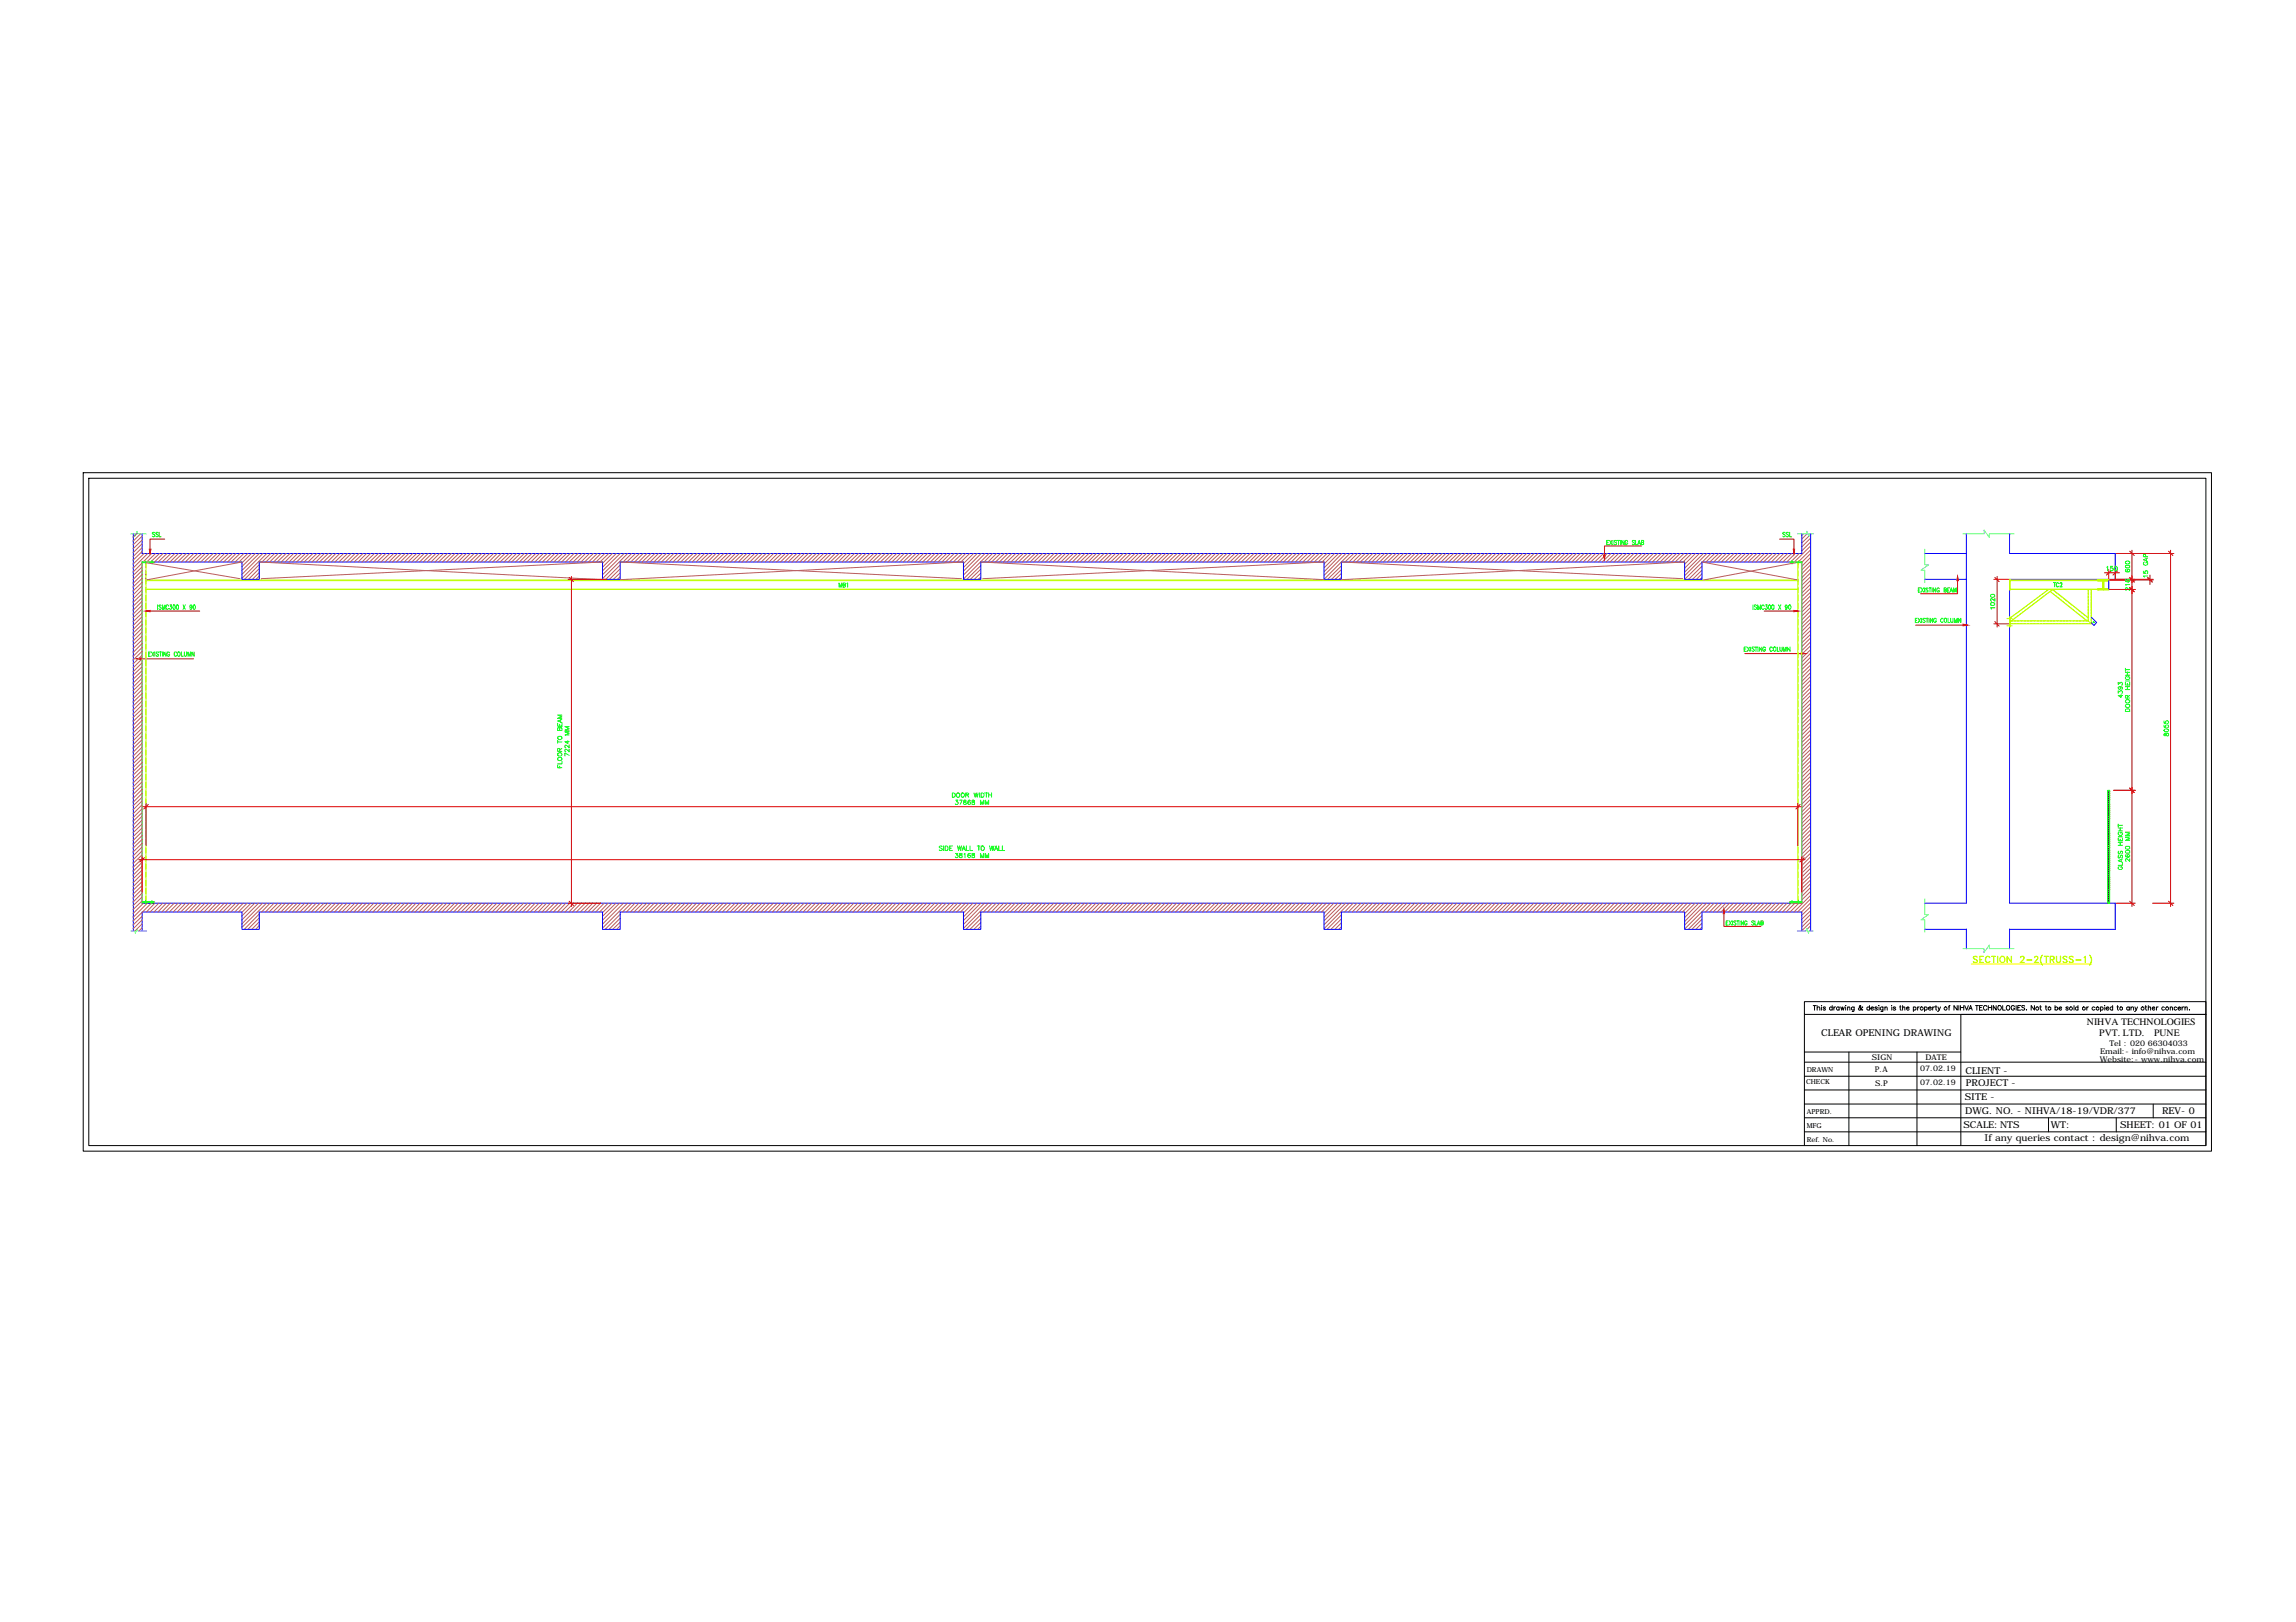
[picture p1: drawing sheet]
<svg xmlns="http://www.w3.org/2000/svg" width="297mm" height="210mm" viewBox="0 0 297 210" stroke-linecap="round" stroke-linejoin="round" font-family="sans-serif">
<defs><g id="words">
<g font-size="1.3">
<text x="270" y="132.7">NIHVA TECHNOLOGIES</text>
<text x="271.6" y="134.1">PVT. LTD.</text>
<text x="278.7" y="134.1">PUNE</text>
</g>
<g font-size="1.2">
<text x="235.6" y="134.1">CLEAR OPENING DRAWING</text>
<text x="254.2" y="142.4">SITE -</text>
<text x="254.3" y="138.9">CLIENT -</text>
<text x="254.3" y="140.6">PROJECT -</text>
<text x="254" y="146">SCALE:NTS</text>
<text x="254.2" y="144.2">DWG. NO. - NIHVA/18-19/VDR/377</text>
<text x="256.7" y="147.7">If any queries contact : design@nihva.com</text>
<text x="265.3" y="146">WT:</text>
<text x="274.3" y="146">SHEET: 01 OF 01</text>
<text x="279.7" y="144.2">REV- 0</text>
</g>
<g font-size="1">
<text x="242.2" y="137.2">SIGN</text>
<text x="249.1" y="137.1">DATE</text>
<text x="271.7" y="137.4">Website:- www.nihva.com</text>
<text x="271.7" y="136.4">Email:- info@nihva.com</text>
<text x="272.9" y="135.4">Tel : 020 66304033</text>
<text x="242.5" y="138.7">P.A</text>
<text x="242.6" y="140.5">S.P</text>
<text x="248.4" y="138.6">07.02.19</text>
<text x="248.4" y="140.4">07.02.19</text>
</g>
<g font-size=".9">
<text x="233.7" y="140.3">CHECK</text>
<text x="233.7" y="138.8">DRAWN</text>
<text x="233.7" y="144.1">APPRD.</text>
<text x="233.7" y="145.9">MFG</text>
<text x="233.7" y="147.7">Ref. No.</text>
</g>
</g></defs>
<!-- layer: S-GA -->
<g fill="none" stroke="#00f" stroke-width=".13">
<path d="M17.2 69.1v51.4M18.4 72.7h12.9v2.3h2.2v-2.3h44.4v2.3h2.3v-2.3h44.4v2.3h2.3v-2.3h44.4v2.3h2.2v-2.3h44.4v2.3h2.3v-2.3h12.9v44.2h-214.7zM18.4 69.1v2.5h214.7v-2.5M234.2 69.1v51.4M249 71.6h5.4M249 75h5.4M254.4 69.1v47.8h-5.4M260 69.1v2.5h13.7v3.4h-13.7v41.9h13.7v3.4h-13.7M270.6 79.9l.6 .7-.3 .3-.3-.3M272.8 75.1v1.1M18.4 120.5v-2.5h12.9v2.3h2.2v-2.3h44.4v2.3h2.3v-2.3h44.4v2.3h2.3v-2.3h44.4v2.3h2.2v-2.3h44.4v2.3h2.3v-2.3h12.9v2.5M249 120.3h5.4"/>
<path d="M254.4 120.2v2.6M260 120.2v2.6"/>
</g>
<g fill="#d00" stroke="#d00" stroke-width=".13">
<path d="M17.7 85.3l.6-.2v.2z"/>
<path d="M19.3 71.1h.2l-.1 .5z"/>
<path d="M18.9 79.1l.5-.1v.2z"/>
<path d="M233 84.5l.6 .1-.6 .1z"/>
<path d="M207.4 71.8h.3l-.1 .6z"/>
<path d="M232 71.1h.2l-.1 .5z"/>
<path d="M223 117.7l.1 .5h-.2z"/>
<path d="M232.1 79l.5 .1-.5 .1z"/>
<path d="M254 80.8l.6 .1-.6 .1z"/>
<path d="M253.3 74.6l.1 .5h-.2z"/>
</g>
<g fill="none" stroke="#d00" stroke-width=".13">
<path d="M19.4 79.1h6.4M21.3 69.8h-1.9v1.3M73.5 75h5M73.9 74.6v42.7M212.4 70.7h-4.8v1.1M228.2 79.1h3.9M230.2 69.8h1.9v1.3M253.3 75.1v1.7h-4.8M258 75h1.9M258.4 74.6v6.6M272.3 74.1h1.9M272.8 73.7v1.2"/>
<path d="M272.9 75.1h5.7M272.9 76.3h3.3M273.7 73.7v1.2M273.8 75h4.8M273.8 71.6h7.4M275.8 74.5v2.3M275.8 71.2v4.2M275.8 75.9v41.4M278.1 74.4v1.2M280.8 71.2v46.1M18.3 85.3h6.7M225.7 84.6h7.3"/>
<path d="M247.8 80.9h6.2M258 80.7h1.9M18 111.3h215.5M18.4 110.9v4.5M18.5 104.4h214.5M18.9 104v5.4M73.5 116.9h4.2M223 118.2v1.7h4.8M232.6 104v5.4M233.1 110.9v4.5M273.4 102.3h2.8M273.8 116.9h2.4"/>
<path d="M278.5 116.9h2.7"/>
</g>
<!-- layer: DASH -->
<g fill="none" stroke="#0f0" stroke-width=".13">
<path d="M18.4 72.7h1.5v.1h-1.5zM19.7 72.6v.4M20.4 78.3v.6M20.8 78.4v-.1l-.3 .1 .1 .1 .2 .2v.1v.1l-.3-.1M21 78.9v-.6l.2 .6 .2-.6v.6M21.8 78.4l-.1-.1a.31 .31 0 0 0-.2 .3 .31 .31 0 0 0 .2 .3l.1-.2M22 78.3h.2l-.1 .2h.1a.17 .17 0 0 1 0 .3 .17 .17 0 0 1-.3 0v-.1M22.5 78.3a.34 .34 0 0 1 0 .6l-.1-.3zM22.9 78.3a.34 .34 0 0 1 0 .6l-.1-.3zM23.7 78.3l.3 .6M24 78.3l-.3 .6M24.8 78.5v.1a.15 .15 0 0 1-.2 0 .15 .15 0 0 1 0-.2 .15 .15 0 0 1 .2 0v.4l-.1 .1-.1-.1"/>
<path d="M25 78.3a.29 .29 0 0 1 .3 .2 .29 .29 0 0 1-.1 .4l-.2-.2zM231.6 72.7h1.5v.1h-1.5zM231.8 72.6v.4M19.2 84.6h.2M19.5 84.4h-.3v.5h.3M19.6 84.4l.3 .5M19.9 84.4l-.3 .5M20 84.4v.5M20.5 84.5v-.1h-.3v.2l.3 .1v.1v.1h-.3v-.1M20.6 84.4h.3M20.8 84.4v.5M21 84.4v.5"/>
<path d="M21.5 84.4v.5l-.3-.5v.5M21.9 84.5a.17 .17 0 0 0-.2-.1 .17 .17 0 0 0-.1 .2v.1a.17 .17 0 0 0 .2 .2 .17 .17 0 0 0 .1-.2h-.1M22.8 84.5v-.1a.28 .28 0 0 0-.3 .2 .28 .28 0 0 0 .3 .3v-.1M23 84.4a.28 .28 0 0 1 .3 .2 .28 .28 0 0 1-.3 .3v-.2zM23.5 84.4v.5h.2M23.8 84.4l.1 .5h.2v-.1v-.4M24.3 84.9v-.5l.2 .5 .2-.5v.5M25.1 84.4v.5l-.3-.5v.5M270.8 80.5h.1v.1zM18.4 116.7h1.5v.1h-1.5zM18.9 116.5v.5M19.7 116.5v.5"/>
<path d="M19.9 116.8v.1M231.6 116.7h1.5v.1h-1.5zM231.6 116.8v.1M231.8 116.5v.5M232.7 116.5v.5M272.7 102.3h.2v14.6h-.2z"/>
</g>
<!-- layer: S-COL-HATCH -->
<g fill="none" stroke="#b85c5c" stroke-width=".13">
<path d="M17.8 69l-.6 .5M18.2 69.1l-1 .9M18.4 69.4l-1.2 1.1M18.4 69.9l-1.2 1.1M18.4 70.4l-1.2 1.1M18.4 70.9l-1.2 1.1M18.4 71.4l-1.2 1.1M18.4 72.9l-1.2 1.1M18.4 73.4l-1.2 1.1M18.4 73.8l-1.2 1.2M18.4 74.3l-1.2 1.2M18.4 74.8l-1.2 1.1"/>
<path d="M18.4 75.4l-1.2 1.1M18.4 75.8l-1.2 1.2M18.4 76.3l-1.2 1.2M18.4 76.8l-1.2 1.1M18.4 77.3l-1.2 1.1M18.4 77.8l-1.2 1.2M18.4 78.3l-1.2 1.2M18.4 78.8l-1.2 1.1M18.4 79.3l-1.2 1.1M18.4 79.8l-1.2 1.1M18.6 71.6l-1.4 1.4M18.9 72.9h.1"/>
<path d="M18.9 74.4h.1M18.9 74.9h.1M18.9 73.4h.1M18.9 73.9h.1M19.1 71.6l-1.9 1.9M19.6 71.6l-1.1 1.1M20.1 71.6l-1.1 1.1M20.6 71.6l-1.1 1.1M21.1 71.6l-1.1 1.1M21.6 71.6l-1.1 1.1M22.1 71.6l-1.1 1.1M22.6 71.6l-1.1 1.1"/>
<path d="M23.1 71.6l-1.1 1.1M23.6 71.6l-1.1 1.1M24.1 71.6l-1.1 1.1M24.6 71.6l-1.1 1.1M25.1 71.6l-1.1 1.1M25.6 71.6l-1.2 1.1M26.1 71.6l-1.2 1.1M26.6 71.6l-1.1 1.1M27.1 71.6l-1.1 1.1M27.6 71.6l-1.2 1.1M28.1 71.6l-1.2 1.1M28.5 71.6l-1.1 1.1"/>
<path d="M29.1 71.6l-1.1 1.1M29.6 71.6l-1.2 1.1M30.1 71.6l-1.2 1.1M30.5 71.6l-1.1 1.1M31 71.6l-1.1 1.1M31.6 71.6l-1.2 1.1M32.1 71.6l-1.2 1.1M32.5 71.6l-1.2 1.3M33 71.6l-1.7 1.7M33.5 71.6l-2.2 2.2M33.5 73.1l-1.9 1.9M33.5 73.6l-1.4 1.4"/>
<path d="M33.5 74.1l-.8 .9M33.5 74.5l-.4 .5M34 71.6l-2.7 2.7M34.5 71.6l-3.2 3.2M35 71.6l-1.1 1.1M35.5 71.6l-1.1 1.1M36 71.6l-1.1 1.1M36.5 71.6l-1.1 1.1M37 71.6l-1.1 1.1M37.5 71.6l-1.1 1.1M38 71.6l-1.1 1.1M38.5 71.6l-1.1 1.1"/>
<path d="M39 71.6l-1.1 1.1M39.5 71.6l-1.1 1.1M40 71.6l-1.1 1.1M40.5 71.6l-1.2 1.1M41 71.6l-1.2 1.1M41.5 71.6l-1.1 1.1M42 71.6l-1.1 1.1M42.5 71.6l-1.2 1.1M43 71.6l-1.2 1.1M43.4 71.6l-1.1 1.1M44 71.6l-1.1 1.1M44.5 71.6l-1.2 1.1"/>
<path d="M45 71.6l-1.2 1.1M45.4 71.6l-1.1 1.1M45.9 71.6l-1.1 1.1M46.5 71.6l-1.2 1.1M47 71.6l-1.2 1.1M47.4 71.6l-1.1 1.1M47.9 71.6l-1.1 1.1M48.4 71.6l-1.1 1.1M49 71.6l-1.2 1.1M49.4 71.6l-1.1 1.1M49.9 71.6l-1.1 1.1M50.4 71.6l-1.1 1.1"/>
<path d="M50.9 71.6l-1.1 1.1M51.4 71.6l-1.1 1.1M51.9 71.6l-1.1 1.1M52.4 71.6l-1.1 1.1M52.9 71.6l-1.1 1.1M53.4 71.6l-1.1 1.1M53.9 71.6l-1.1 1.1M54.4 71.6l-1.1 1.1M54.9 71.6l-1.1 1.1M55.4 71.6l-1.1 1.1M55.9 71.6l-1.1 1.1M56.4 71.6l-1.1 1.1"/>
<path d="M56.9 71.6l-1.1 1.1M57.4 71.6l-1.1 1.1M57.9 71.6l-1.2 1.1M58.4 71.6l-1.2 1.1M58.9 71.6l-1.1 1.1M59.4 71.6l-1.2 1.1M59.9 71.6l-1.2 1.1M60.3 71.6l-1.1 1.1M60.8 71.6l-1.1 1.1M61.4 71.6l-1.2 1.1M61.9 71.6l-1.2 1.1M62.3 71.6l-1.1 1.1"/>
<path d="M62.8 71.6l-1.1 1.1M63.3 71.6l-1.1 1.1M63.9 71.6l-1.2 1.1M64.3 71.6l-1.1 1.1M64.8 71.6l-1.1 1.1M65.3 71.6l-1.1 1.1M65.8 71.6l-1.1 1.1M66.3 71.6l-1.1 1.1M66.8 71.6l-1.1 1.1M67.3 71.6l-1.1 1.1M67.8 71.6l-1.1 1.1M68.3 71.6l-1.1 1.1"/>
<path d="M68.8 71.6l-1.1 1.1M69.3 71.6l-1.1 1.1M69.8 71.6l-1.1 1.1M70.3 71.6l-1.1 1.1M70.8 71.6l-1.1 1.1M71.3 71.6l-1.1 1.1M71.8 71.6l-1.1 1.1M72.3 71.6l-1.1 1.1M72.8 71.6l-1.2 1.1M73.3 71.6l-1.1 1.1M73.8 71.6l-1.1 1.1M74.3 71.6l-1.1 1.1"/>
<path d="M74.8 71.6l-1.2 1.1M75.3 71.6l-1.2 1.1M75.7 71.6l-1.1 1.1M76.3 71.6l-1.1 1.1M76.8 71.6l-1.2 1.1M77.3 71.6l-1.2 1.1M77.7 71.6l-1.1 1.1M78.2 71.6l-1.1 1.1M78.8 71.6l-1.2 1.1M79.2 71.6l-1.3 1.3M79.7 71.6l-1.8 1.8M80.2 71.6l-2.3 2.3"/>
<path d="M80.2 73.1l-1.8 1.9M80.2 73.6l-1.4 1.4M80.2 74.1l-.9 .9M80.2 74.6l-.3 .4M80.7 71.6l-2.8 2.8M81.2 71.6l-3.3 3.3M81.7 71.6l-1.1 1.1M82.2 71.6l-1.1 1.1M82.7 71.6l-1.1 1.1M83.2 71.6l-1.1 1.1M83.7 71.6l-1.1 1.1M84.2 71.6l-1.1 1.1"/>
<path d="M84.7 71.6l-1.1 1.1M85.2 71.6l-1.1 1.1M85.7 71.6l-1.1 1.1M86.2 71.6l-1.1 1.1M86.7 71.6l-1.1 1.1M87.2 71.6l-1.1 1.1M87.7 71.6l-1.2 1.1M88.2 71.6l-1.1 1.1M88.7 71.6l-1.1 1.1M89.2 71.6l-1.1 1.1M89.7 71.6l-1.2 1.1M90.2 71.6l-1.2 1.1"/>
<path d="M90.6 71.6l-1.1 1.1M91.2 71.6l-1.1 1.1M91.7 71.6l-1.2 1.1M92.2 71.6l-1.2 1.1M92.6 71.6l-1.1 1.1M93.1 71.6l-1.1 1.1M93.7 71.6l-1.2 1.1M94.2 71.6l-1.2 1.1M94.6 71.6l-1.1 1.1M95.1 71.6l-1.1 1.1M95.6 71.6l-1.1 1.1M96.2 71.6l-1.2 1.1"/>
<path d="M96.6 71.6l-1.1 1.1M97.1 71.6l-1.1 1.1M97.6 71.6l-1.1 1.1M98.1 71.6l-1.1 1.1M98.6 71.6l-1.1 1.1M99.1 71.6l-1.1 1.1M99.6 71.6l-1.1 1.1M100.1 71.6l-1.1 1.1M100.6 71.6l-1.1 1.1M101.1 71.6l-1.1 1.1M101.6 71.6l-1.1 1.1M102.1 71.6l-1.1 1.1"/>
<path d="M102.6 71.6l-1.1 1.1M103.1 71.6l-1.1 1.1M103.6 71.6l-1.1 1.1M104.1 71.6l-1.1 1.1M104.6 71.6l-1.1 1.1M105.1 71.6l-1.2 1.1M105.6 71.6l-1.1 1.1M106.1 71.6l-1.1 1.1M106.6 71.6l-1.2 1.1M107.1 71.6l-1.2 1.1M107.5 71.6l-1.1 1.1M108 71.6l-1.1 1.1"/>
<path d="M108.6 71.6l-1.2 1.1M109.1 71.6l-1.2 1.1M109.5 71.6l-1.1 1.1M110 71.6l-1.1 1.1M110.5 71.6l-1.1 1.1M111.1 71.6l-1.2 1.1M111.5 71.6l-1.1 1.1M112 71.6l-1.1 1.1M112.5 71.6l-1.1 1.1M113 71.6l-1.1 1.1M113.5 71.6l-1.1 1.1M114 71.6l-1.1 1.1"/>
<path d="M114.5 71.6l-1.1 1.1M115 71.6l-1.1 1.1M115.5 71.6l-1.1 1.1M116 71.6l-1.1 1.1M116.5 71.6l-1.1 1.1M117 71.6l-1.1 1.1M117.5 71.6l-1.1 1.1M118 71.6l-1.1 1.1M118.5 71.6l-1.1 1.1M119 71.6l-1.1 1.1M119.5 71.6l-1.1 1.1M120 71.6l-1.2 1.1"/>
<path d="M120.5 71.6l-1.1 1.1M121 71.6l-1.1 1.1M121.5 71.6l-1.1 1.1M122 71.6l-1.2 1.1M122.5 71.6l-1.2 1.1M123 71.6l-1.2 1.1M123.5 71.6l-1.2 1.1M124 71.6l-1.2 1.1M124.5 71.6l-1.2 1.1M124.9 71.6l-1.1 1.1M125.4 71.6l-1.1 1.1M126 71.6l-1.4 1.3"/>
<path d="M126.4 71.6l-1.8 1.8M126.9 73.2l-1.8 1.8M126.9 73.7l-1.4 1.3M126.9 74.2l-.9 .8M126.9 74.7l-.4 .3M126.9 71.6l-2.3 2.3M127.4 71.6l-2.8 2.8M127.9 71.6l-3.3 3.3M128.4 71.6l-1.1 1.1M128.9 71.6l-1.1 1.1M129.4 71.6l-1.1 1.1M129.9 71.6l-1.1 1.1"/>
<path d="M130.4 71.6l-1.1 1.1M130.9 71.6l-1.1 1.1M131.4 71.6l-1.1 1.1M131.9 71.6l-1.1 1.1M132.4 71.6l-1.1 1.1M132.9 71.6l-1.1 1.1M133.4 71.6l-1.1 1.1M133.9 71.6l-1.1 1.1M134.4 71.6l-1.1 1.1M134.9 71.6l-1.2 1.1M135.4 71.6l-1.1 1.1M135.9 71.6l-1.1 1.1"/>
<path d="M136.4 71.6l-1.1 1.1M136.9 71.6l-1.2 1.1M137.4 71.6l-1.2 1.1M137.9 71.6l-1.1 1.1M138.4 71.6l-1.1 1.1M138.9 71.6l-1.2 1.1M139.4 71.6l-1.2 1.1M139.8 71.6l-1.1 1.1M140.3 71.6l-1.1 1.1M140.9 71.6l-1.2 1.1M141.4 71.6l-1.2 1.1M141.8 71.6l-1.1 1.1"/>
<path d="M142.3 71.6l-1.1 1.1M142.8 71.6l-1.1 1.1M143.4 71.6l-1.2 1.1M143.8 71.6l-1.1 1.1M144.3 71.6l-1.1 1.1M144.8 71.6l-1.1 1.1M145.3 71.6l-1.1 1.1M145.8 71.6l-1.1 1.1M146.3 71.6l-1.1 1.1M146.8 71.6l-1.1 1.1M147.3 71.6l-1.1 1.1M147.8 71.6l-1.1 1.1"/>
<path d="M148.3 71.6l-1.1 1.1M148.8 71.6l-1.1 1.1M149.3 71.6l-1.1 1.1M149.8 71.6l-1.1 1.1M150.3 71.6l-1.1 1.1M150.8 71.6l-1.1 1.1M151.3 71.6l-1.1 1.1M151.8 71.6l-1.2 1.1M152.3 71.6l-1.2 1.1M152.8 71.6l-1.1 1.1M153.3 71.6l-1.1 1.1M153.8 71.6l-1.2 1.1"/>
<path d="M154.3 71.6l-1.2 1.1M154.7 71.6l-1.1 1.1M155.3 71.6l-1.2 1.1M155.8 71.6l-1.2 1.1M156.3 71.6l-1.2 1.1M156.7 71.6l-1.1 1.1M157.2 71.6l-1.1 1.1M157.7 71.6l-1.1 1.1M158.3 71.6l-1.2 1.1M158.7 71.6l-1.1 1.1M159.2 71.6l-1.1 1.1M159.7 71.6l-1.1 1.1"/>
<path d="M160.2 71.6l-1.1 1.1M160.7 71.6l-1.1 1.1M161.2 71.6l-1.1 1.1M161.7 71.6l-1.1 1.1M162.2 71.6l-1.1 1.1M162.7 71.6l-1.1 1.1M163.2 71.6l-1.1 1.1M163.7 71.6l-1.1 1.1M164.2 71.6l-1.1 1.1M164.7 71.6l-1.1 1.1M165.2 71.6l-1.1 1.1M165.7 71.6l-1.1 1.1"/>
<path d="M166.2 71.6l-1.1 1.1M166.7 71.6l-1.1 1.1M167.2 71.6l-1.2 1.1M167.7 71.6l-1.1 1.1M168.2 71.6l-1.1 1.1M168.7 71.6l-1.1 1.1M169.2 71.6l-1.2 1.1M169.7 71.6l-1.2 1.1M170.2 71.6l-1.1 1.1M170.7 71.6l-1.2 1.1M171.2 71.6l-1.2 1.1M171.7 71.6l-1.2 1.1"/>
<path d="M172.1 71.6l-1.1 1.1M172.6 71.6l-1.3 1.4M173.2 71.6l-1.9 1.9M173.5 73.2l-1.7 1.8M173.5 73.7l-1.2 1.3M173.5 74.2l-.8 .8M173.5 74.7l-.3 .3M173.6 71.6l-2.3 2.4M174.1 71.6l-2.8 2.9M174.6 71.6l-3.3 3.4M175.1 71.6l-1.1 1.1M175.6 71.6l-1.1 1.1"/>
<path d="M176.1 71.6l-1.1 1.1M176.6 71.6l-1.1 1.1M177.1 71.6l-1.1 1.1M177.6 71.6l-1.1 1.1M178.1 71.6l-1.1 1.1M178.6 71.6l-1.1 1.1M179.1 71.6l-1.1 1.1M179.6 71.6l-1.1 1.1M180.1 71.6l-1.1 1.1M180.6 71.6l-1.1 1.1M181.1 71.6l-1.1 1.1M181.6 71.6l-1.1 1.1"/>
<path d="M182.1 71.6l-1.2 1.1M182.6 71.6l-1.1 1.1M183.1 71.6l-1.1 1.1M183.6 71.6l-1.1 1.1M184.1 71.6l-1.2 1.1M184.6 71.6l-1.2 1.1M185.1 71.6l-1.1 1.1M185.6 71.6l-1.1 1.1M186.1 71.6l-1.2 1.1M186.6 71.6l-1.2 1.1M187 71.6l-1.1 1.1M187.6 71.6l-1.1 1.1"/>
<path d="M188.1 71.6l-1.2 1.1M188.6 71.6l-1.2 1.1M189 71.6l-1.1 1.1M189.5 71.6l-1.1 1.1M190 71.6l-1.1 1.1M190.5 71.6l-1.1 1.1M191 71.6l-1.1 1.1M191.5 71.6l-1.1 1.1M192 71.6l-1.1 1.1M192.5 71.6l-1.1 1.1M193 71.6l-1.1 1.1M193.5 71.6l-1.1 1.1"/>
<path d="M194 71.6l-1.1 1.1M194.5 71.6l-1.1 1.1M195 71.6l-1.1 1.1M195.5 71.6l-1.1 1.1M196 71.6l-1.1 1.1M196.5 71.6l-1.1 1.1M197 71.6l-1.1 1.1M197.5 71.6l-1.1 1.1M198 71.6l-1.1 1.1M198.5 71.6l-1.1 1.1M199 71.6l-1.2 1.1M199.5 71.6l-1.2 1.1"/>
<path d="M200 71.6l-1.1 1.1M200.5 71.6l-1.1 1.1M201 71.6l-1.2 1.1M201.5 71.6l-1.2 1.1M201.9 71.6l-1.1 1.1M202.5 71.6l-1.1 1.1M203 71.6l-1.2 1.1M203.5 71.6l-1.2 1.1M203.9 71.6l-1.1 1.1M204.4 71.6l-1.1 1.1M204.9 71.6l-1.1 1.1M205.5 71.6l-1.2 1.1"/>
<path d="M205.9 71.6l-1.1 1.1M206.4 71.6l-1.1 1.1M206.9 71.6l-1.1 1.1M207.4 71.6l-1.1 1.1M207.9 71.6l-1.1 1.1M208.4 71.6l-1.1 1.1M208.9 71.6l-1.1 1.1M209.4 71.6l-1.1 1.1M209.9 71.6l-1.1 1.1M210.4 71.6l-1.1 1.1M210.9 71.6l-1.1 1.1M211.4 71.6l-1.1 1.1"/>
<path d="M211.9 71.6l-1.1 1.1M212.4 71.6l-1.1 1.1M212.9 71.6l-1.1 1.1M213.4 71.6l-1.1 1.1M213.9 71.6l-1.1 1.1M214.4 71.6l-1.2 1.1M214.9 71.6l-1.1 1.1M215.4 71.6l-1.1 1.1M215.9 71.6l-1.1 1.1M216.4 71.6l-1.2 1.1M216.9 71.6l-1.2 1.1M217.4 71.6l-1.1 1.1"/>
<path d="M217.9 71.6l-1.2 1.1M218.4 71.6l-1.2 1.1M218.8 71.6l-1.1 1.1M219.3 71.6l-1.4 1.4M219.9 71.6l-2 1.9M220.2 72.8l-2.3 2.2M220.2 73.3l-1.7 1.7M220.2 73.8l-1.2 1.2M220.2 74.3l-.7 .7M220.2 74.8l-.3 .2M220.4 71.6l-2.5 2.4M220.8 71.6l-2.9 2.9"/>
<path d="M221.3 71.6l-1.1 1.1M221.8 71.6l-1.1 1.1M222.3 71.6l-1.1 1.1M222.8 71.6l-1.1 1.1M223.3 71.6l-1.1 1.1M223.8 71.6l-1.1 1.1M224.3 71.6l-1.1 1.1M224.8 71.6l-1.1 1.1M225.3 71.6l-1.1 1.1M225.8 71.6l-1.1 1.1M226.3 71.6l-1.1 1.1M226.8 71.6l-1.1 1.1"/>
<path d="M227.3 71.6l-1.1 1.1M227.8 71.6l-1.1 1.1M228.3 71.6l-1.1 1.1M228.8 71.6l-1.1 1.1M229.3 71.6l-1.2 1.1M229.8 71.6l-1.1 1.1M230.3 71.6l-1.1 1.1M230.8 71.6l-1.1 1.1M231.3 71.6l-1.2 1.1M231.8 71.6l-1.2 1.1M232.3 71.6l-1.1 1.1M232.8 71.6l-1.1 1.1"/>
<path d="M233.3 69.1l-.2 .2M233.9 69l-.8 .8M234.2 69.2l-1.1 1.1M234.2 69.6l-1.1 1.2M234.2 70.1l-1.1 1.2M234.2 70.7l-2.1 2M234.2 71.2l-1.6 1.5M234.2 71.6l-1.1 1.2M234.2 72.1l-1.1 1.2M234.2 72.6l-1.1 1.1M234.2 73.1l-1.1 1.2M234.2 73.6l-1.1 1.2"/>
<path d="M234.2 74.1l-1.1 1.1M234.2 74.6l-1.1 1.1M234.2 75.1l-1.1 1.1M234.2 75.6l-1.1 1.2M234.2 76.1l-1.1 1.1M234.2 76.6l-1.1 1.1M234.2 77.1l-1.1 1.1M234.2 77.6l-1.1 1.1M234.2 78.1l-1.1 1.1M234.2 78.6l-1.1 1.1M234.2 79.1l-1.1 1.1M234.2 79.6l-1.1 1.1"/>
<path d="M18.4 80.3l-1.2 1.1M18.4 80.8l-1.2 1.1M18.4 81.3l-1.2 1.1M18.4 81.8l-1.2 1.1M18.4 82.3l-1.2 1.1M18.4 82.8l-1.2 1.1M18.4 83.3l-1.2 1.1M18.4 83.8l-1.2 1.1M18.4 84.3l-1.2 1.1M18.4 84.8l-1.2 1.1M18.4 85.3l-1.2 1.1M18.4 85.8l-1.2 1.1"/>
<path d="M18.4 86.3l-1.2 1.1M18.4 86.8l-1.2 1.1M18.4 87.2l-1.2 1.2M18.4 87.8l-1.2 1.1M18.4 88.3l-1.2 1.1M18.4 88.7l-1.2 1.2M18.4 89.2l-1.2 1.2M18.4 89.7l-1.2 1.1M18.4 90.3l-1.2 1.1M18.4 90.7l-1.2 1.2M18.4 91.2l-1.2 1.2M18.4 91.7l-1.2 1.1"/>
<path d="M18.4 92.2l-1.2 1.1M18.4 92.7l-1.2 1.2M18.4 93.2l-1.2 1.2M18.4 93.7l-1.2 1.1M18.4 94.2l-1.2 1.1M18.4 94.7l-1.2 1.1M18.4 95.2l-1.2 1.2M18.4 95.7l-1.2 1.1M18.4 96.2l-1.2 1.1M18.4 96.7l-1.2 1.1M18.4 97.2l-1.2 1.1M18.4 97.7l-1.2 1.1"/>
<path d="M18.4 98.2l-1.2 1.1M18.4 98.7l-1.2 1.1M18.4 99.2l-1.2 1.1M18.4 99.7l-1.2 1.1M234.2 80.1l-1.1 1.1M234.2 80.6l-1.1 1.1M234.2 81.1l-1.1 1.1M234.2 81.6l-1.1 1.1M234.2 82.1l-1.1 1.1M234.2 82.6l-1.1 1.1M234.2 83.1l-1.1 1.1M234.2 83.6l-1.1 1.1"/>
<path d="M234.2 84.1l-1.1 1.1M234.2 84.5l-1.1 1.2M234.2 85l-1.1 1.2M234.2 85.6l-1.1 1.1M234.2 86.1l-1.1 1.1M234.2 86.5l-1.1 1.2M234.2 87l-1.1 1.2M234.2 87.5l-1.1 1.1M234.2 88l-1.1 1.2M234.2 88.5l-1.1 1.2M234.2 89l-1.1 1.2M234.2 89.5l-1.1 1.1"/>
<path d="M234.2 90l-1.1 1.1M234.2 90.5l-1.1 1.2M234.2 91l-1.1 1.1M234.2 91.5l-1.1 1.1M234.2 92l-1.1 1.1M234.2 92.5l-1.1 1.1M234.2 93l-1.1 1.1M234.2 93.5l-1.1 1.1M234.2 94l-1.1 1.1M234.2 94.5l-1.1 1.1M234.2 95l-1.1 1.1M234.2 95.5l-1.1 1.1"/>
<path d="M234.2 96l-1.1 1.1M234.2 96.5l-1.1 1.1M234.2 97l-1.1 1.1M234.2 97.5l-1.1 1.1M234.2 98l-1.1 1.1M234.2 98.5l-1.1 1.1M234.2 99l-1.1 1.1M234.2 99.4l-1.1 1.2M234.2 99.9l-1.1 1.2M18.4 116.8h.1M18.4 100.2l-1.2 1.1M18.4 100.7l-1.2 1.1"/>
<path d="M18.4 101.2l-1.2 1.1M18.4 101.7l-1.2 1.1M18.4 102.2l-1.2 1.1M18.4 102.7l-1.2 1.1M18.4 103.2l-1.2 1.1M18.4 103.6l-1.2 1.2M18.4 104.1l-1.2 1.2M18.4 104.6l-1.2 1.2M18.4 105.2l-1.2 1.1M18.4 105.6l-1.2 1.2M18.4 106.1l-1.2 1.2M18.4 106.6l-1.2 1.1"/>
<path d="M18.4 107.1l-1.2 1.1M18.4 107.6l-1.2 1.2M18.4 108.1l-1.2 1.2M18.4 108.6l-1.2 1.1M18.4 109.1l-1.2 1.1M18.4 109.6l-1.2 1.1M18.4 110.1l-1.2 1.2M18.4 110.6l-1.2 1.1M18.4 111.1l-1.2 1.1M18.4 111.6l-1.2 1.1M18.4 112.1l-1.2 1.1M18.4 112.6l-1.2 1.1"/>
<path d="M18.4 113.1l-1.2 1.1M18.4 113.6l-1.2 1.1M18.4 114.1l-1.2 1.1M18.4 114.6l-1.2 1.1M18.4 115.1l-1.2 1.1M18.4 115.6l-1.2 1.1M18.4 116.1l-1.2 1.1M18.4 116.6l-1.2 1.1M18.4 118.1l-1.2 1.1M18.4 118.6l-1.2 1.1M18.4 119l-1.2 1.2M18.4 119.5l-.9 1"/>
<path d="M18.4 116.9h.1M18.4 116.8v.1M18.5 116.8h.1M18.5 116.9h.1M18.6 116.9h.1M18.6 116.8h.1M18.6 116.8v.1M18.6 116.9l-1.4 1.3M18.7 116.8h.1M18.7 116.9h.1M18.8 116.8h.1M18.8 116.9h.1"/>
<path d="M18.9 116.8h.1M18.9 116.9h.1M19 116.8h.1M19 116.9h.1M19.1 116.8h.1M19.1 116.9h.1M19.1 116.9l-1.9 1.8M19.2 116.8h.1M19.2 116.9h.1M19.2 116.8v.1M19.3 116.8h.1M19.3 116.9h.1"/>
<path d="M19.3 116.8l-.1 .1M19.3 116.8v.1M19.4 116.8h.1M19.4 116.9h.1M19.5 116.9h.1M19.5 116.8h.1M19.6 116.9h.1M19.6 116.8h.1M19.6 116.9l-1.2 1.1M19.7 116.8h.1M19.7 116.9h.1M19.8 116.8h.1"/>
<path d="M19.8 116.9h.1M19.9 116.8h.1M19.9 116.9h.1M20 116.9l-1.1 1.1M20.5 116.9l-1.1 1.1M21.1 116.9l-1.2 1.1M21.5 116.9l-1.1 1.1M22 116.9l-1.1 1.1M22.5 116.9l-1.1 1.1M23 116.9l-1.1 1.1M23.5 116.9l-1.1 1.1M24 116.9l-1.1 1.1"/>
<path d="M24.5 116.9l-1.1 1.1M25 116.9l-1.1 1.1M25.5 116.9l-1.1 1.1M26 116.9l-1.1 1.1M26.5 116.9l-1.1 1.1M27 116.9l-1.1 1.1M27.5 116.9l-1.1 1.1M28 116.9l-1.1 1.1M28.5 116.9l-1.1 1.1M29 116.9l-1.1 1.1M29.5 116.9l-1.1 1.1M30 116.9l-1.2 1.1"/>
<path d="M30.5 116.9l-1.1 1.1M31 116.9l-1.1 1.1M31.5 116.9l-1.1 1.1M32 116.9l-1.2 1.1M32.5 116.9l-1.2 1.2M32.9 116.9l-1.6 1.6M33.5 116.9l-2.2 2.1M33.5 118.3l-1.9 2M33.5 118.8l-1.4 1.5M33.5 119.3l-.9 1M33.5 119.8l-.4 .5M34 116.9l-2.7 2.6"/>
<path d="M34.5 116.9l-3.2 3.1M34.9 116.9l-1.1 1.1M35.4 116.9l-1.1 1.1M36 116.9l-1.2 1.1M36.5 116.9l-1.2 1.1M36.9 116.9l-1.1 1.1M37.4 116.9l-1.1 1.1M37.9 116.9l-1.1 1.1M38.5 116.9l-1.2 1.1M38.9 116.9l-1.1 1.1M39.4 116.9l-1.1 1.1M39.9 116.9l-1.1 1.1"/>
<path d="M40.4 116.9l-1.1 1.1M40.9 116.9l-1.1 1.1M41.4 116.9l-1.1 1.1M41.9 116.9l-1.1 1.1M42.4 116.9l-1.1 1.1M42.9 116.9l-1.1 1.1M43.4 116.9l-1.1 1.1M43.9 116.9l-1.1 1.1M44.4 116.9l-1.1 1.1M44.9 116.9l-1.1 1.1M45.4 116.9l-1.1 1.1M45.9 116.9l-1.1 1.1"/>
<path d="M46.4 116.9l-1.1 1.1M46.9 116.9l-1.1 1.1M47.4 116.9l-1.2 1.1M47.9 116.9l-1.1 1.1M48.4 116.9l-1.1 1.1M48.9 116.9l-1.2 1.1M49.4 116.9l-1.2 1.1M49.8 116.9l-1.1 1.1M50.3 116.9l-1.1 1.1M50.9 116.9l-1.2 1.1M51.4 116.9l-1.2 1.1M51.8 116.9l-1.1 1.1"/>
<path d="M52.3 116.9l-1.1 1.1M52.8 116.9l-1.1 1.1M53.4 116.9l-1.2 1.1M53.8 116.9l-1.1 1.1M54.3 116.9l-1.1 1.1M54.8 116.9l-1.1 1.1M55.3 116.9l-1.1 1.1M55.8 116.9l-1.1 1.1M56.3 116.9l-1.1 1.1M56.8 116.9l-1.1 1.1M57.3 116.9l-1.1 1.1M57.8 116.9l-1.1 1.1"/>
<path d="M58.3 116.9l-1.1 1.1M58.8 116.9l-1.1 1.1M59.3 116.9l-1.1 1.1M59.8 116.9l-1.1 1.1M60.3 116.9l-1.1 1.1M60.8 116.9l-1.1 1.1M61.3 116.9l-1.1 1.1M61.8 116.9l-1.1 1.1M62.3 116.9l-1.2 1.1M62.8 116.9l-1.1 1.1M63.3 116.9l-1.1 1.1M63.8 116.9l-1.1 1.1"/>
<path d="M64.3 116.9l-1.2 1.1M64.8 116.9l-1.2 1.1M65.2 116.9l-1.1 1.1M65.8 116.9l-1.2 1.1M66.3 116.9l-1.2 1.1M66.8 116.9l-1.2 1.1M67.2 116.9l-1.1 1.1M67.7 116.9l-1.1 1.1M68.3 116.9l-1.2 1.1M68.7 116.9l-1.1 1.1M69.2 116.9l-1.1 1.1M69.7 116.9l-1.1 1.1"/>
<path d="M70.2 116.9l-1.1 1.1M70.7 116.9l-1.1 1.1M71.2 116.9l-1.1 1.1M71.7 116.9l-1.1 1.1M72.2 116.9l-1.1 1.1M72.7 116.9l-1.1 1.1M73.2 116.9l-1.1 1.1M73.7 116.9l-1.1 1.1M74.2 116.9l-1.1 1.1M74.7 116.9l-1.1 1.1M75.2 116.9l-1.1 1.1M75.7 116.9l-1.1 1.1"/>
<path d="M76.2 116.9l-1.1 1.1M76.7 116.9l-1.1 1.1M77.2 116.9l-1.2 1.1M77.7 116.9l-1.1 1.1M78.2 116.9l-1.1 1.1M78.7 116.9l-1.1 1.1M79.2 116.9l-1.3 1.2M79.7 116.9l-1.8 1.7M80.2 116.9l-2.3 2.2M80.2 118.3l-1.9 2M80.2 118.8l-1.4 1.5M80.2 119.3l-.9 1"/>
<path d="M80.2 119.8l-.4 .5M80.7 116.9l-2.8 2.7M81.2 116.9l-3.3 3.2M81.7 116.9l-1.2 1.1M82.1 116.9l-1.1 1.1M82.6 116.9l-1.1 1.1M83.2 116.9l-1.2 1.1M83.7 116.9l-1.2 1.1M84.1 116.9l-1.1 1.1M84.6 116.9l-1.1 1.1M85.1 116.9l-1.1 1.1M85.7 116.9l-1.2 1.1"/>
<path d="M86.1 116.9l-1.1 1.1M86.6 116.9l-1.1 1.1M87.1 116.9l-1.1 1.1M87.6 116.9l-1.1 1.1M88.1 116.9l-1.1 1.1M88.6 116.9l-1.1 1.1M89.1 116.9l-1.1 1.1M89.6 116.9l-1.1 1.1M90.1 116.9l-1.1 1.1M90.6 116.9l-1.1 1.1M91.1 116.9l-1.1 1.1M91.6 116.9l-1.1 1.1"/>
<path d="M92.1 116.9l-1.1 1.1M92.6 116.9l-1.1 1.1M93.1 116.9l-1.1 1.1M93.6 116.9l-1.1 1.1M94.1 116.9l-1.2 1.1M94.6 116.9l-1.2 1.1M95.1 116.9l-1.1 1.1M95.6 116.9l-1.1 1.1M96.1 116.9l-1.2 1.1M96.6 116.9l-1.2 1.1M97 116.9l-1.1 1.1M97.6 116.9l-1.2 1.1"/>
<path d="M98.1 116.9l-1.2 1.1M98.6 116.9l-1.2 1.1M99 116.9l-1.1 1.1M99.5 116.9l-1.1 1.1M100 116.9l-1.1 1.1M100.6 116.9l-1.2 1.1M101 116.9l-1.1 1.1M101.5 116.9l-1.1 1.1M102 116.9l-1.1 1.1M102.5 116.9l-1.1 1.1M103 116.9l-1.1 1.1M103.5 116.9l-1.1 1.1"/>
<path d="M104 116.9l-1.1 1.1M104.5 116.9l-1.1 1.1M105 116.9l-1.1 1.1M105.5 116.9l-1.1 1.1M106 116.9l-1.1 1.1M106.5 116.9l-1.1 1.1M107 116.9l-1.1 1.1M107.5 116.9l-1.1 1.1M108 116.9l-1.1 1.1M108.5 116.9l-1.1 1.1M109 116.9l-1.1 1.1M109.5 116.9l-1.2 1.1"/>
<path d="M110 116.9l-1.1 1.1M110.5 116.9l-1.1 1.1M111 116.9l-1.1 1.1M111.5 116.9l-1.2 1.1M112 116.9l-1.2 1.1M112.5 116.9l-1.1 1.1M113 116.9l-1.2 1.1M113.5 116.9l-1.2 1.1M114 116.9l-1.2 1.1M114.4 116.9l-1.1 1.1M114.9 116.9l-1.1 1.1M115.5 116.9l-1.2 1.1"/>
<path d="M115.9 116.9l-1.1 1.1M116.4 116.9l-1.1 1.1M116.9 116.9l-1.1 1.1M117.4 116.9l-1.1 1.1M117.9 116.9l-1.1 1.1M118.4 116.9l-1.1 1.1M118.9 116.9l-1.1 1.1M119.4 116.9l-1.1 1.1M119.9 116.9l-1.1 1.1M120.4 116.9l-1.1 1.1M120.9 116.9l-1.1 1.1M121.4 116.9l-1.1 1.1"/>
<path d="M121.9 116.9l-1.1 1.1M122.4 116.9l-1.1 1.1M122.9 116.9l-1.1 1.1M123.4 116.9l-1.1 1.1M123.9 116.9l-1.1 1.1M124.4 116.9l-1.2 1.1M124.9 116.9l-1.1 1.1M125.4 116.9l-1.1 1.1M125.9 116.9l-1.3 1.3M126.4 116.9l-1.8 1.8M126.9 116.9l-2.3 2.2M126.9 118.4l-1.9 1.9"/>
<path d="M126.9 118.9l-1.4 1.4M126.9 119.4l-.9 .9M126.9 119.9l-.4 .4M127.4 116.9l-2.8 2.7M127.9 116.9l-3.3 3.2M128.4 116.9l-1.2 1.1M128.9 116.9l-1.2 1.1M129.3 116.9l-1.1 1.1M129.9 116.9l-1.2 1.1M130.4 116.9l-1.2 1.1M130.9 116.9l-1.2 1.1M131.3 116.9l-1.1 1.1"/>
<path d="M131.8 116.9l-1.1 1.1M132.3 116.9l-1.1 1.1M132.8 116.9l-1.1 1.1M133.3 116.9l-1.1 1.1M133.8 116.9l-1.1 1.1M134.3 116.9l-1.1 1.1M134.8 116.9l-1.1 1.1M135.3 116.9l-1.1 1.1M135.8 116.9l-1.1 1.1M136.3 116.9l-1.1 1.1M136.8 116.9l-1.1 1.1M137.3 116.9l-1.1 1.1"/>
<path d="M137.8 116.9l-1.1 1.1M138.3 116.9l-1.1 1.1M138.8 116.9l-1.1 1.1M139.3 116.9l-1.1 1.1M139.8 116.9l-1.1 1.1M140.3 116.9l-1.1 1.1M140.8 116.9l-1.1 1.1M141.3 116.9l-1.2 1.1M141.8 116.9l-1.2 1.1M142.3 116.9l-1.1 1.1M142.8 116.9l-1.1 1.1M143.3 116.9l-1.2 1.1"/>
<path d="M143.8 116.9l-1.2 1.1M144.2 116.9l-1.1 1.1M144.8 116.9l-1.1 1.1M145.3 116.9l-1.2 1.1M145.8 116.9l-1.2 1.1M146.2 116.9l-1.1 1.1M146.7 116.9l-1.1 1.1M147.2 116.9l-1.1 1.1M147.8 116.9l-1.2 1.1M148.2 116.9l-1.1 1.1M148.7 116.9l-1.1 1.1M149.2 116.9l-1.1 1.1"/>
<path d="M149.7 116.9l-1.1 1.1M150.2 116.9l-1.1 1.1M150.7 116.9l-1.1 1.1M151.2 116.9l-1.1 1.1M151.7 116.9l-1.1 1.1M152.2 116.9l-1.1 1.1M152.7 116.9l-1.1 1.1M153.2 116.9l-1.1 1.1M153.7 116.9l-1.1 1.1M154.2 116.9l-1.1 1.1M154.7 116.9l-1.1 1.1M155.2 116.9l-1.1 1.1"/>
<path d="M155.7 116.9l-1.1 1.1M156.2 116.9l-1.1 1.1M156.7 116.9l-1.2 1.1M157.2 116.9l-1.1 1.1M157.7 116.9l-1.1 1.1M158.2 116.9l-1.1 1.1M158.7 116.9l-1.2 1.1M159.2 116.9l-1.2 1.1M159.7 116.9l-1.1 1.1M160.2 116.9l-1.2 1.1M160.7 116.9l-1.2 1.1M161.1 116.9l-1.1 1.1"/>
<path d="M161.6 116.9l-1.1 1.1M162.2 116.9l-1.2 1.1M162.7 116.9l-1.2 1.1M163.1 116.9l-1.1 1.1M163.6 116.9l-1.1 1.1M164.1 116.9l-1.1 1.1M164.6 116.9l-1.1 1.1M165.1 116.9l-1.1 1.1M165.6 116.9l-1.1 1.1M166.1 116.9l-1.1 1.1M166.6 116.9l-1.1 1.1M167.1 116.9l-1.1 1.1"/>
<path d="M167.6 116.9l-1.1 1.1M168.1 116.9l-1.1 1.1M168.6 116.9l-1.1 1.1M169.1 116.9l-1.1 1.1M169.6 116.9l-1.1 1.1M170.1 116.9l-1.1 1.1M170.6 116.9l-1.1 1.1M171.1 116.9l-1.1 1.1M171.6 116.9l-1.2 1.1M172.1 116.9l-1.1 1.1M172.6 116.9l-1.3 1.3M173.1 116.9l-1.8 1.8"/>
<path d="M173.5 118.4l-1.8 1.9M173.5 118.9l-1.3 1.4M173.5 119.4l-.8 .9M173.5 119.9l-.3 .4M173.6 116.9l-2.3 2.3M174.1 116.9l-2.8 2.8M174.6 116.9l-3.3 3.3M175.1 116.9l-1.1 1.1M175.6 116.9l-1.2 1.1M176.1 116.9l-1.2 1.1M176.5 116.9l-1.1 1.1M177.1 116.9l-1.1 1.1"/>
<path d="M177.6 116.9l-1.2 1.1M178.1 116.9l-1.2 1.1M178.5 116.9l-1.1 1.1M179 116.9l-1.1 1.1M179.5 116.9l-1.1 1.1M180 116.9l-1.1 1.1M180.5 116.9l-1.1 1.1M181 116.9l-1.1 1.1M181.5 116.9l-1.1 1.1M182 116.9l-1.1 1.1M182.5 116.9l-1.1 1.1M183 116.9l-1.1 1.1"/>
<path d="M183.5 116.9l-1.1 1.1M184 116.9l-1.1 1.1M184.5 116.9l-1.1 1.1M185 116.9l-1.1 1.1M185.5 116.9l-1.1 1.1M186 116.9l-1.1 1.1M186.5 116.9l-1.2 1.1M187 116.9l-1.1 1.1M187.5 116.9l-1.1 1.1M188 116.9l-1.1 1.1M188.5 116.9l-1.2 1.1M189 116.9l-1.2 1.1"/>
<path d="M189.5 116.9l-1.1 1.1M190 116.9l-1.1 1.1M190.5 116.9l-1.2 1.1M191 116.9l-1.2 1.1M191.4 116.9l-1.1 1.1M192 116.9l-1.1 1.1M192.5 116.9l-1.2 1.1M193 116.9l-1.2 1.1M193.4 116.9l-1.1 1.1M193.9 116.9l-1.1 1.1M194.5 116.9l-1.2 1.1M195 116.9l-1.2 1.1"/>
<path d="M195.4 116.9l-1.1 1.1M195.9 116.9l-1.1 1.1M196.4 116.9l-1.1 1.1M196.9 116.9l-1.1 1.1M197.4 116.9l-1.1 1.1M197.9 116.9l-1.1 1.1M198.4 116.9l-1.1 1.1M198.9 116.9l-1.1 1.1M199.4 116.9l-1.1 1.1M199.9 116.9l-1.1 1.1M200.4 116.9l-1.1 1.1M200.9 116.9l-1.1 1.1"/>
<path d="M201.4 116.9l-1.1 1.1M201.9 116.9l-1.1 1.1M202.4 116.9l-1.1 1.1M202.9 116.9l-1.1 1.1M203.4 116.9l-1.1 1.1M203.9 116.9l-1.2 1.1M204.4 116.9l-1.1 1.1M204.9 116.9l-1.1 1.1M205.4 116.9l-1.2 1.1M205.9 116.9l-1.2 1.1M206.4 116.9l-1.2 1.1M206.9 116.9l-1.1 1.1"/>
<path d="M207.4 116.9l-1.2 1.1M207.9 116.9l-1.2 1.1M208.3 116.9l-1.1 1.1M208.8 116.9l-1.1 1.1M209.4 116.9l-1.2 1.1M209.9 116.9l-1.2 1.1M210.3 116.9l-1.1 1.1M210.8 116.9l-1.1 1.1M211.3 116.9l-1.1 1.1M211.9 116.9l-1.2 1.1M212.3 116.9l-1.1 1.1M212.8 116.9l-1.1 1.1"/>
<path d="M213.3 116.9l-1.1 1.1M213.8 116.9l-1.1 1.1M214.3 116.9l-1.1 1.1M214.8 116.9l-1.1 1.1M215.3 116.9l-1.1 1.1M215.8 116.9l-1.1 1.1M216.3 116.9l-1.1 1.1M216.8 116.9l-1.1 1.1M217.3 116.9l-1.1 1.1M217.8 116.9l-1.1 1.1M218.3 116.9l-1.1 1.1M218.8 116.9l-1.2 1.1"/>
<path d="M219.3 116.9l-1.4 1.3M219.8 116.9l-1.9 1.8M220.2 118.5l-1.8 1.8M220.2 119l-1.3 1.3M220.2 119.5l-.8 .8M220.2 120l-.3 .3M220.3 116.9l-2.4 2.4M220.8 116.9l-2.9 2.8M221.3 116.9l-3.4 3.3M221.8 116.9l-1.1 1.1M222.3 116.9l-1.1 1.1M222.8 116.9l-1.2 1.1"/>
<path d="M223.3 116.9l-1.2 1.1M223.7 116.9l-1.1 1.1M224.3 116.9l-1.2 1.1M224.8 116.9l-1.2 1.1M225.3 116.9l-1.2 1.1M225.7 116.9l-1.1 1.1M226.2 116.9l-1.1 1.1M226.8 116.9l-1.2 1.1M227.2 116.9l-1.1 1.1M227.7 116.9l-1.1 1.1M228.2 116.9l-1.1 1.1M228.7 116.9l-1.1 1.1"/>
<path d="M229.2 116.9l-1.1 1.1M229.7 116.9l-1.1 1.1M230.2 116.9l-1.1 1.1M230.7 116.9l-1.1 1.1M231.2 116.9l-1.1 1.1M231.6 116.8h.1M231.6 116.9h.1M231.7 116.8h.1M231.7 116.9h.1M231.7 116.9l-1.1 1.1M231.7 116.8v.1M231.8 116.8h.1"/>
<path d="M231.8 116.9h.1M231.8 116.8v.1M231.9 116.8h.1M231.9 116.9h.1M232 116.8h.1M232 116.9h.1M232.1 116.8h.1M232.1 116.9h.1M232.2 116.8h.1M232.2 116.9h.1M232.2 116.9l-1.1 1.1M232.3 116.8h.1"/>
<path d="M232.3 116.9h.1M232.3 116.8v.1M232.4 116.8h.1M232.4 116.9h.1M232.4 116.8v.1M232.5 116.8h.1M232.5 116.9h.1M232.6 116.8h.1M232.6 116.9h.1M232.6 116.8v.1M232.7 116.8h.1M232.7 116.9h.1"/>
<path d="M232.7 116.9l-1.1 1.1M232.8 116.9h.1M232.8 116.8h.1M232.9 116.8h.1M232.9 116.9h.1M233 116.8h.1M233 116.9h.1M233.1 116.8h.1M233.1 116.9h.1M234.2 100.5l-1.1 1.1M234.2 101l-1.1 1.1M234.2 101.4l-1.1 1.2"/>
<path d="M234.2 101.9l-1.1 1.2M234.2 102.4l-1.1 1.1M234.2 103l-1.1 1.1M234.2 103.4l-1.1 1.2M234.2 103.9l-1.1 1.2M234.2 104.4l-1.1 1.1M234.2 104.9l-1.1 1.1M234.2 105.4l-1.1 1.2M234.2 105.9l-1.1 1.1M234.2 106.4l-1.1 1.1M234.2 106.9l-1.1 1.1M234.2 107.4l-1.1 1.1"/>
<path d="M234.2 107.9l-1.1 1.1M234.2 108.4l-1.1 1.1M234.2 108.9l-1.1 1.1M234.2 109.4l-1.1 1.1M234.2 109.9l-1.1 1.1M234.2 110.4l-1.1 1.1M234.2 110.9l-1.1 1.1M234.2 111.4l-1.1 1.1M234.2 111.9l-1.1 1.1M234.2 112.4l-1.1 1.1M234.2 112.9l-1.1 1.1M234.2 113.4l-1.1 1.1"/>
<path d="M234.2 113.9l-1.1 1.1M234.2 114.3l-1.1 1.2M234.2 114.9l-1.1 1.1M234.2 115.4l-1.1 1.1M234.2 115.9l-2.1 2.1M234.2 116.3l-1.6 1.7M234.2 116.8l-1.1 1.2M234.2 117.3l-1.1 1.1M234.2 117.9l-1.1 1.1M234.2 118.3l-1.1 1.2M234.2 118.8l-1.1 1.2M234.2 119.3l-1.1 1.1"/>
<path d="M234.2 119.8l-.6 .7M18.4 120.1l-.4 .4M234 120.6h-.1M234.2 120.3l-.1 .2"/>
</g>
<!-- layer: S-GA -->
<path d="M16.9 69.1h.6v.3l.3-.7v.4h1.1M232.6 69.1h1.1v-.4l.3 .7v-.3h.6M249 71.1v2h.5l-1 .7h.5v1.6M253.9 69.1h2.8v-.5l.7 1v-.5h3.2M249 116.3v2.1h.5l-1 .6h.5v1.7M16.9 120.5h.6v.3l.3-.7v.4h1.2M232.5 120.5h1.2v-.4l.3 .7v-.3h.6M253.9 122.8h2.8v.5l.7-1v.5h3.2" fill="none" stroke="#0ff" stroke-width=".13"/>
<!-- layer: S-SCALE -->
<g fill="none" stroke="#0f0" stroke-width=".13">
<path d="M20 69l-.1-.1-.2 .1v.1l.3 .1a.17 .17 0 0 1-.1 .3 .17 .17 0 0 1-.2-.1M20.5 69l-.2-.1-.1 .1v.1l.2 .1 .1 .2-.2 .1-.1-.1M20.6 68.9v.6h.2M108.6 76v-.6l.1 .6 .2-.6v.6M109.1 75.7h.2l.1-.2-.3-.1v.6l.3-.1v-.2h-.1M109.6 75.5l.1-.1v.6M207.9 70.2h.1M208.1 69.9h-.2v.6h.2M208.3 69.9l.2 .6M208.5 69.9l-.2 .6M208.7 69.9v.6M209.1 70v-.1h-.2l-.1 .2 .3 .2v.1l-.1 .1-.2-.1"/>
<path d="M209.2 69.9h.3M209.4 69.9v.6M209.6 69.9v.6M210.1 69.9v.6l-.3-.6v.6M210.6 70.1a.17 .17 0 0 0-.2-.2 .17 .17 0 0 0-.2 .2v.2a.17 .17 0 0 0 .2 .2 .17 .17 0 0 0 .2-.2h-.1M211.5 70l-.1-.1h-.2v.2l.2 .1 .1 .2-.2 .1-.1-.1M211.6 69.9v.6h.3M211.9 70.5l.2-.6 .1 .6M212 70.3h.2M212.4 70.2l.3-.1-.1-.2h-.2v.6l.3-.1-.2-.2M226.8 78.3v.6M227.3 78.4l-.2-.1-.1 .1v.1l.2 .1 .1 .2-.2 .1-.1-.1"/>
<path d="M227.4 78.9v-.6l.2 .6 .2-.6v.6M228.2 78.4l-.1-.1a.31 .31 0 0 0-.2 .3 .31 .31 0 0 0 .2 .3l.1-.2M228.4 78.3h.2l-.1 .2h.1a.17 .17 0 0 1 0 .3 .17 .17 0 0 1-.2 0v-.1M228.8 78.3a.29 .29 0 0 1 .3 .2 .29 .29 0 0 1-.1 .4l-.2-.2zM229.2 78.3h.1a.34 .34 0 0 1 0 .6l-.1-.2zM230.1 78.3l.3 .6M230.4 78.3l-.3 .6M230.9 69v-.1l-.3 .1v.1l.3 .2v.2l-.3-.1M231.2 78.5l-.1 .2a.17 .17 0 0 1-.2-.2 .18 .18 0 0 1 .3-.2 .28 .28 0 0 1 .1 .3 .28 .28 0 0 1-.3 .2M231.4 69l-.1-.1-.2 .1 .3 .3-.1 .2-.2-.1M231.5 78.3a.29 .29 0 0 1 .2 .2 .29 .29 0 0 1-.1 .4l-.2-.2zM231.5 68.9v.6h.3"/>
<path d="M248.2 76.4h.1M248.5 76.1h-.3v.5h.3M248.6 76.1l.2 .5M248.8 76.1l-.2 .5M249 76.1v.5M249.4 76.2v-.1l-.3 .1 .1 .1 .2 .1v.2h-.3M249.6 76.1h.3M249.7 76.1v.5M250 76.1v.5M250.4 76.1v.5l-.3-.5v.5M250.9 76.2a.15 .15 0 0 0-.2-.1 .15 .15 0 0 0-.1 .2l.1 .3h.2v-.2h-.1M251.5 76.4l.3-.1v-.1l-.1-.1h-.2v.5h.3v-.1l-.1-.1"/>
<path d="M251.9 76.4h.2M252.2 76.1h-.3v.5h.3M252.3 76.6l.1-.5 .2 .5M252.4 76.5h.2M252.7 76.6v-.5l.2 .5 .2-.5v.5M225.7 84h.2M225.9 83.7h-.2v.6h.2M226.1 83.7l.3 .6M226.4 83.7l-.3 .6M226.5 83.7v.6M227 83.8h-.3v.1l.3 .2-.2 .2-.1-.1M227 83.7h.3"/>
<path d="M227.2 83.7v.6M227.4 83.7v.6M227.9 83.7v.6l-.3-.6v.6M228.4 83.9a.17 .17 0 0 0-.2-.2 .17 .17 0 0 0-.1 .2v.2a.17 .17 0 0 0 .1 .2 .17 .17 0 0 0 .2-.2h-.1M229.3 83.9a.17 .17 0 0 0-.2-.2 .17 .17 0 0 0-.1 .2v.2a.17 .17 0 0 0 .1 .2 .17 .17 0 0 0 .2-.1M229.5 83.8v-.1a.25 .25 0 0 1 .3 .3 .25 .25 0 0 1-.3 .2h-.1zM229.9 83.7v.6h.3M230.3 83.7v.4l.1 .2 .2-.1v-.5M230.7 84.3v-.6l.2 .6 .2-.6v.6M231.6 83.7v.6l-.4-.6v.6M247.8 80.3h.2M248 80h-.2v.6h.2"/>
<path d="M248.2 80l.3 .6M248.5 80l-.3 .6M248.6 80v.6M249.1 80.1l-.1-.1h-.2v.2l.2 .1 .1 .2-.2 .1-.1-.1M249.1 80h.3M249.3 80v.6M249.6 80v.6M250 80v.6l-.3-.6v.6M250.5 80.1a.17 .17 0 0 0-.2-.1 .17 .17 0 0 0-.1 .2v.1a.17 .17 0 0 0 .1 .3 .18 .18 0 0 0 .2-.3h-.1M251.4 80.1a.17 .17 0 0 0-.2-.1 .17 .17 0 0 0-.1 .2v.1a.17 .17 0 0 0 .1 .3 .17 .17 0 0 0 .2-.2M251.6 80a.28 .28 0 0 1 .3 .3 .28 .28 0 0 1-.3 .3 .39 .39 0 0 1 0-.6zM252 80v.6h.3"/>
<path d="M252.4 80v.4l.1 .2 .2-.1v-.5M252.8 80.6v-.6l.2 .6 .2-.6v.6M253.7 80v.6l-.3-.6v.6M223.3 119.4h.2M223.6 119.2h-.3v.5h.3M223.7 119.2l.3 .5M224 119.2l-.3 .5M224.1 119.2v.5M224.6 119.3v-.1h-.3v.2l.3 .1v.1l-.1 .1-.2-.1M224.7 119.2h.3M224.8 119.2v.5M225.1 119.2v.5"/>
<path d="M225.6 119.2v.5l-.3-.5v.5M226 119.3a.17 .17 0 0 0-.2-.1 .17 .17 0 0 0-.1 .2v.1a.17 .17 0 0 0 .2 .2 .17 .17 0 0 0 .1-.2h-.1M226.9 119.3v-.1h-.2l-.1 .1 .3 .2v.1l-.1 .1-.2-.1M227 119.2v.5h.3M227.3 119.7l.2-.5 .2 .5M227.4 119.5h.2M227.8 119.4h.3v-.2h-.3v.5h.3v-.2l-.1-.1"/>
</g>
<!-- layer: S-ISMC-150 -->
<g fill="none" stroke="#bfff00" stroke-width=".13">
<path d="M18.4 72.7v44.2M18.9 72.6v.4M18.9 72.8v43.9M232.6 72.8v43.9M232.7 72.6v.4M233.1 72.7v44.2M260.6 79.5l-.2 .2M260.8 79.9l-.2 .2M261 79.3l-.3 .2M261.1 79.6l-.2 .2M261.3 79.1l-.2 .1M261.5 79.4l-.2 .1"/>
<path d="M261.6 78.8l-.2 .2M261.8 79.1l-.2 .2M262 78.6l-.2 .1M262.1 78.9l-.2 .1M262.3 78.3l-.2 .2M262.5 78.6l-.2 .2M262.7 78.1l-.3 .1M262.8 78.4l-.2 .1M263 77.8l-.2 .2M263.2 78.1l-.3 .2M263.3 77.6l-.2 .1M263.5 77.9l-.3 .1"/>
<path d="M263.7 77.3l-.2 .2M263.8 77.6l-.2 .2M264 77l-.2 .2M264.2 77.3l-.3 .2M264.3 76.8l-.2 .2M264.5 77.1l-.2 .2M264.7 76.5l-.2 .2M264.8 76.5l.2-.2-4.9 3.7 .2-.2M264.8 76.8l-.2 .2M265.1 76.6l-.2 .2M265.3 76.6l4.7 3.7M265.3 76.5l.1 .2"/>
<path d="M265.5 76.3l-.2 .2M265.5 76.3l.3 .2M265.9 77l.2 .2M265.9 76.6l.2 .2M266.2 77.3l.3 .2M266.2 76.9l.3 .1M266.5 77.6l.3 .1M266.6 77.1l.2 .2M266.9 77.8l.2 .2M266.9 77.4l.2 .2M267.2 78.1l.2 .2M267.2 77.7l.3 .2"/>
<path d="M267.5 78.4l.3 .1M267.6 77.9l.2 .2M267.9 78.6l.2 .2M267.9 78.2l.2 .2M268.2 78.9l.2 .2M268.2 78.4l.2 .2M268.6 78.7l.2 .2M268.9 79.4l.2 .2M268.9 79l.2 .2M269.2 79.7l.2 .1M269.2 79.2l.2 .2M269.5 79.9l.2 .2"/>
<path d="M269.6 79.5l.2 .2M269.9 79.8l.2 .2M270.1 79.9l-4.5-3.6-5.4 4M270.1 76.3v4l.5 .4M270.2 76.3v.2M270.2 76.7v.3M270.2 77.1v.3M270.2 77.6v.2M270.2 78v.2M270.2 78.4v.3M270.2 78.8v.3M270.2 79.2v.3"/>
<path d="M270.2 79.6v.3M270.5 76.3v.2M270.5 76.7v.3M270.5 77.1v.3M270.5 77.5v.3M270.5 77.9v.3M270.5 78.4v.3M270.5 78.8v.3M270.5 79.2v.3M270.5 79.6v.3M270.6 76.3v4.4M260.1 80.7h10.5"/>
<path d="M260.1 80.7h.3M260.4 80.3h-.3h10.1M260.4 80.1l-.2 .2M260.5 80.7h.3M260.6 80.3h.2M261 80.3h.3M261 80.7h.3M261.4 80.3h.3M261.4 80.7h.2M261.8 80.3h.3M261.8 80.7h.3M262.2 80.3h.3"/>
<path d="M262.2 80.7h.3M262.7 80.3h.2M262.7 80.7h.2M263.1 80.3h.3M263.1 80.7h.2M263.5 80.3h.3M263.5 80.7h.3M263.9 80.3h.3M263.9 80.7h.3M264.3 80.3h.3M264.3 80.7h.3M264.7 80.7h.3"/>
<path d="M264.8 80.3h.3M265.1 80.7h.3M265.2 80.3h.3M265.6 80.7h.3M265.6 80.3h.3M266 80.7h.3M266 80.3h.3M266.4 80.7h.3M266.5 80.3h.3M266.8 80.7h.3M266.9 80.3h.3M267.3 80.7h.3"/>
<path d="M267.3 80.3h.3M267.7 80.7h.3M267.7 80.3h.3M268.1 80.7h.3M268.2 80.3h.2M268.5 80.7h.3M268.6 80.3h.2M269 80.7h.3M269 80.3h.3M269.4 80.7h.3M269.4 80.3h.3M269.8 80.7h.3"/>
<path d="M269.8 80.3h.4M269.8 80.2l.2 .1M270.2 80.1v.2M270.2 80.7h.4M270.5 80.1v.2M270.5 80.5v.2"/>
</g>
<!-- layer: S-ISMB-200 -->
<g fill="none" stroke="#bfff00" stroke-width=".13">
<path d="M18.9 72.8v.7M18.9 73.9v.6M18.9 74.9v.7M18.9 76v.7M18.9 77v.7M18.9 78.1v.7M18.9 79.1v.7M18.9 75.1h213.7M18.9 76.2h213.7M18.9 76.3h213.7M18.9 75.1v.2M232.6 75.1v.2"/>
<path d="M232.6 72.8v.7M232.6 73.9v.6M232.6 74.9v.7M232.6 76v.7M232.6 77v.7M232.6 78.1v.7M232.6 79.1v.7M260 79.8h.1v1.4h-.1zM260 75h.1v1.4h-.1zM260.1 75.1h11.3M260.1 76.2h11.3M260.1 76.3h11.3"/>
<path d="M18.9 80.2v.7M18.9 81.2v.8M18.9 82.3v.7M18.9 83.4v.6M18.9 84.4v.7M18.9 85.5v.6M18.9 86.5v.7M18.9 87.5v.8M18.9 88.6v.7M18.9 89.7v.7M18.9 90.7v.7M18.9 91.8v.7"/>
<path d="M18.9 92.8v.7M18.9 93.9v.7M18.9 95v.6M18.9 96v.7M18.9 97v.7M18.9 98.1v.7M18.9 99.1v.8M232.6 80.2v.7M232.6 81.2v.8M232.6 82.3v.7M232.6 83.4v.6M232.6 84.4v.7"/>
<path d="M232.6 85.5v.6M232.6 86.5v.7M232.6 87.5v.8M232.6 88.6v.7M232.6 89.7v.7M232.6 90.7v.7M232.6 91.8v.7M232.6 92.8v.7M232.6 93.9v.7M232.6 95v.6M232.6 96v.7M232.6 97v.7"/>
<path d="M232.6 98.1v.7M232.6 99.1v.8M259.6 80.1h.7M259.6 81h.7M260.1 80.3v.5M18.9 100.2v.7M18.9 101.3v.7M18.9 102.3v.7M18.9 103.4v.7M18.9 104.4v.7M18.9 105.5v.7M18.9 106.5v.7"/>
<path d="M18.9 107.6v.7M18.9 108.6v.7M18.9 109.7v.7M18.9 110.7v.8M18.9 111.8v.7M18.9 112.9v.6M18.9 113.9v.7M18.9 115v.7M18.9 116v.7M232.6 100.2v.7M232.6 101.3v.7M232.6 102.3v.7"/>
<path d="M232.6 103.4v.7M232.6 104.4v.7M232.6 105.5v.7M232.6 106.5v.7M232.6 107.6v.7M232.6 108.6v.7M232.6 109.7v.7M232.6 110.7v.8M232.6 111.8v.7M232.6 112.9v.6M232.6 113.9v.7M232.6 115v.7"/>
<path d="M232.6 116v.7"/>
</g>
<!-- layer: S-VOID -->
<path d="M18.9 72.8l12.1 2.1M31.3 72.7l-12.4 2.4M33.5 72.7l44.4 2.3M77.9 72.7l-44.1 2.2M80.2 72.7l44.2 2.2M124.6 72.7l-44.4 2.3M126.9 72.7l44.4 2.3M171.3 72.7l-44.2 2.2M173.5 72.7l44.2 2.2M217.9 72.7l-44.4 2.3M220.2 72.7l12.4 2.4M232.3 72.8l-11.9 2.3" fill="none" stroke="#b85c5c" stroke-width=".13"/>
<!-- layer: 0 -->
<g fill="none" stroke="#d00" stroke-width=".13">
<path d="M73.6 74.7l.6 .6M258.1 74.7l.5 .6M273.1 73.9l-.6 .5M274 73.9l-.6 .5M275.5 71.3l.6 .6M275.5 74.7l.6 .6M275.5 74.8l.6 .6M275.5 76l.6 .6M277.8 74.8l.6 .6M277.8 74.7l.6 .6M280.6 71.3l.5 .6M258.1 80.4l.5 .6"/>
<path d="M18.7 111l-.6 .5M19.2 104.1l-.6 .6M73.6 116.6l.6 .6M232.9 104.1l-.6 .6M233.4 111l-.6 .5M275.5 102l.6 .6M275.5 116.6l.6 .6M280.6 116.6l.5 .6"/>
</g>
<!-- layer: S-GA -->
<g fill="none" stroke="#0f0" stroke-width=".13">
<path d="M257.5 78.1a.28 .28 0 0 1 .4-.1 .28 .28 0 0 1 .1 .3 .28 .28 0 0 1-.3 .1 .28 .28 0 0 1-.2-.3zM257.5 77a.28 .28 0 0 1 .4-.1 .28 .28 0 0 1 .1 .3 .28 .28 0 0 1-.3 .1 .28 .28 0 0 1-.2-.3zM258.1 78.7h-.6l.1 .1M258.1 77.4v.4l-.3-.2a.17 .17 0 0 0-.2-.1 .17 .17 0 0 0-.1 .2l.2 .1M272.6 73.4l.1-.1v.6M273.3 73.3h-.2l-.1 .2a.21 .21 0 0 1 .3 0 .21 .21 0 0 1 0 .3 .21 .21 0 0 1-.3-.1M273.6 73.3a.26 .26 0 0 1 .3 .3 .26 .26 0 0 1-.3 .2l-.1-.2zM275 72.7l.3-.1 .2 .1v.1a.29 .29 0 0 1-.3 .2 .29 .29 0 0 1-.2-.2zM275.1 73.7l-.1 .1a.31 .31 0 0 0 .5 .1 .16 .16 0 0 0-.1-.2 .16 .16 0 0 0-.2 .1 .16 .16 0 0 0 .2 .2M275.1 73.2h.3l.1 .1a.28 .28 0 0 1-.3 .2 .28 .28 0 0 1-.2-.2zM275.1 75l-.1 .1a.29 .29 0 0 0 .2 .2 .29 .29 0 0 0 .3-.2l-.1-.1h-.1l-.1 .1 .2 .2M275.5 76v.4l-.3-.3h-.2v.2l.1 .1"/>
<path d="M275.5 75.6h-.5l.1 .2M277.3 73.9v.3h.3a.2 .2 0 0 1 0-.3 .2 .2 0 0 1 .3 .1 .2 .2 0 0 1-.1 .3M277.4 72.7a.24 .24 0 0 0 0 .4 .24 .24 0 0 0 .4 0 .24 .24 0 0 0-.1-.4h-.1v.2M277.6 72.1v-.4h-.3v.4h.5M277.7 72.3v.3M277.8 74.5h-.5l.1 .2M277.8 72.2l-.5 .2 .5 .2M72.2 99v.4h.5M72.2 93.6v.4h.5v-.4M72.2 96h.5M72.2 95.8v.4M72.4 97.2v-.3h-.2v.3h.5"/>
<path d="M72.4 94.3l.1-.2 .2 .2v.2h-.5v-.3h.2v.3M72.4 93.7v.3M72.4 99.1v.3M72.5 93.2v.3M72.7 98.6v.2h-.5M72.7 93.1l-.5 .2 .5 .2M72.7 92.5h-.5l.5 .3-.5 .2h.5M72.7 96.9l-.3 .1M73.5 95.8v.4l-.4-.2h.5M73.6 97.7l-.5-.2v.3M73.6 96.9v.4l-.2-.3a.17 .17 0 0 0-.3 0 .17 .17 0 0 0 .1 .3M73.6 96.4v.4l-.3-.4h-.2v.3h.1"/>
<path d="M73.6 94.7h-.5l.5 .2-.5 .2h.5M73.6 94h-.5l.5 .3-.5 .2h.5M274 89.7v-.3l.2 .1a.21 .21 0 0 1 .4-.1 .19 .19 0 0 1-.1 .3M274 88.6v-.3l.2 .2a.18 .18 0 0 1 .3-.2 .17 .17 0 0 1 0 .3v.1M274.2 88.9l.2 .1-.1 .2h-.2l-.1-.2a.29 .29 0 0 1 .3-.1 .29 .29 0 0 1 .3 .2l-.1 .1M274.4 89.9v.4l-.4-.3h.6M275 88.3v.3h.5v-.3M275 89.2h.5M275 88.9h.5M275 88.1h.5M275 87.4h.5M275 87h.5"/>
<path d="M275 86.7h.5M275 86.5v.4M275 91.8a.3 .3 0 0 1 .4 0 .3 .3 0 0 1 .1 .3h-.5zM275.1 87.5l-.1 .2a.28 .28 0 0 0 .3 .2 .28 .28 0 0 0 .2-.3l-.2-.1v.2M275.2 90.3v-.3h-.2v.3h.5M275.2 87v.4M275.2 88.4v.2M275.2 88.9v.3M275.5 90l-.3 .2M280 93.9v.2h.2a.2 .2 0 0 1 0-.3 .2 .2 0 0 1 .3 .1 .2 .2 0 0 1-.1 .3M280 93.3v.3h.2a.2 .2 0 0 1 0-.3 .2 .2 0 0 1 .3 .1 .2 .2 0 0 1-.1 .2M280 94.9v.3h.2a.22 .22 0 0 1 .1-.3 .22 .22 0 0 1 .3 .1l-.1 .2a.24 .24 0 0 1-.3 0 .24 .24 0 0 1 0-.3z"/>
<path d="M280 94.4a.28 .28 0 0 1 .3-.1 .28 .28 0 0 1 .2 .3 .28 .28 0 0 1-.3 .1 .28 .28 0 0 1-.2-.3zM121.9 109.6l-.1-.1-.3 .1 .1 .1 .3 .2-.1 .2-.3-.1M122.1 109.5v.6M122.3 109.5a.34 .34 0 0 1 .3 .1 .34 .34 0 0 1 0 .4l-.3 .1zM122.9 109.8h.2M123.2 109.5h-.3v.6h.3M123.2 102.6a.31 .31 0 0 1 .4 .2 .31 .31 0 0 1-.1 .4h-.3zM123.6 110.4h.3l-.1 .3a.17 .17 0 0 1 .2 .1 .17 .17 0 0 1-.2 .2l-.2-.1M123.6 103.5h.3l-.1 .3a.18 .18 0 0 1 .1 .2 .18 .18 0 0 1-.3 0M123.9 109.5l.1 .6 .1-.6 .2 .6 .1-.6M124.1 103.5h.4l-.3 .6M124.2 110.4l-.1 .2 .2 .1a.18 .18 0 0 1 .2 .2 .18 .18 0 0 1-.3 .1l-.1-.3 .4-.1-.1-.2z"/>
<path d="M124.5 110.1l.2-.6 .2 .6M124.6 109.9h.2M124.7 103.6v.1a.28 .28 0 0 1 .3 .4h-.3a.28 .28 0 0 1 .3-.4l-.1-.2zM124.7 110.5l.2-.1v.6M124.9 102.9h.4v-.2l-.4-.1v.6M125 109.5v.6h.4M125.2 102.9l.1 .3M125.5 109.5v.6h.3M125.5 110.5v-.1a.26 .26 0 0 0-.3 .3 .26 .26 0 0 0 .3 .3 .2 .2 0 0 0 0-.4 .19 .19 0 0 0-.3 .2M125.5 103.6a.26 .26 0 0 0-.3 .2 .26 .26 0 0 0 .3 .3 .19 .19 0 0 0 0-.3 .19 .19 0 0 0-.3 .1M125.8 110.4l-.1 .2 .3 .1a.18 .18 0 0 1 .1 .2 .18 .18 0 0 1-.3 .1l-.1-.3 .4-.1-.1-.2zM125.8 103.6l-.1 .1 .4 .2a.18 .18 0 0 1-.3 .2 .17 .17 0 0 1 0-.3l.3-.1-.1-.2z"/>
<path d="M126 102.6l.2 .6 .1-.6 .1 .6 .1-.6M126.4 109.5h.4M126.6 109.5v.6M126.7 102.6v.6M126.8 111v-.6l.3 .6 .2-.6v.6M126.8 104.1v-.6l.3 .6 .2-.6v.6M126.9 102.6a.31 .31 0 0 1 .4 .2 .31 .31 0 0 1-.1 .4h-.3zM127.1 109.5a.3 .3 0 0 1 .3 .3 .3 .3 0 0 1-.3 .3 .39 .39 0 0 1 0-.6zM127.4 102.6h.4M127.5 111v-.6l.2 .6 .2-.6v.6M127.5 104.1v-.6l.2 .6 .2-.6v.6M127.6 102.6v.6"/>
<path d="M127.9 102.6v.6M127.9 102.9h.4M128 109.5l.2 .6 .1-.6 .2 .6 .1-.6M128.3 102.6v.6M128.7 110.1l.2-.6 .2 .6M128.7 109.9h.3M129.2 109.5v.6h.4M129.7 109.5v.6h.3M274 108.5v.3h.6v-.3M274 109.4h.6M274 109h.6M274 108.3h.6"/>
<path d="M274 107.5h.6M274 107.1h.6M274 106.8h.6M274 106.6v.4M274.1 110.7h-.1v.3h.2l.1-.3h.2l.1 .1-.1 .2M274.1 110.2h-.1v.2l.2 .1 .1-.3h.2l.1 .1-.1 .2M274.2 112.1l-.2 .1a.28 .28 0 0 0 .3 .3 .28 .28 0 0 0 .3-.2l-.1-.2h-.1v.2M274.2 107.7a.24 .24 0 0 0-.1 .3 .24 .24 0 0 0 .4 0 .24 .24 0 0 0 0-.3h-.1v.1M274.3 107.1v.4M274.3 108.6v.2M274.3 109v.4M274.4 111.2v.3"/>
<path d="M274.6 111.6v.4h-.6M274.6 111.2l-.6 .2 .6 .2M275 110.1l.3-.1 .2 .1v.1a.28 .28 0 0 1-.3 .2 .28 .28 0 0 1-.2-.2zM275.1 110.6l-.1 .1a.28 .28 0 0 0 .3 .2 .28 .28 0 0 0 .2-.2 .17 .17 0 0 0-.3-.1 .18 .18 0 0 0 .2 .3M275.1 109.5h.3l.1 .2a.29 .29 0 0 1-.3 .2 .29 .29 0 0 1-.2-.2zM275.5 111.1v.4l-.4-.4a.17 .17 0 0 0-.1 .2 .17 .17 0 0 0 .1 .2M275.5 108.3h-.5l.5 .2-.5 .3h.5M275.5 107.7h-.5l.5 .2-.5 .2h.5"/>
<circle cx="72.4" cy="98.2" r=".25"/>
<circle cx="72.4" cy="95.5" r=".26"/>
<circle cx="72.4" cy="97.6" r=".25"/>
<circle cx="275.2" cy="90.7" r=".26"/>
<circle cx="275.2" cy="91.3" r=".26"/>
<circle cx="123.9" cy="102.9" r=".25"/>
<circle cx="124.5" cy="102.9" r=".26"/>
</g>
<!-- layer: S-ISMB-200 -->
<path d="M271.4 75.1h1.4h-1.4zM271.4 76.2l1.4 .1zM272.1 75.1v1.1z" fill="none" stroke="#bfff00" stroke-width=".25"/>
<!-- layer: S-SUBTITLE-100 -->
<path d="M265.7 75.4h.3M265.8 75.4v.5M266.4 75.5a.17 .17 0 0 0-.2-.1 .17 .17 0 0 0-.2 .2v.1a.17 .17 0 0 0 .2 .2 .17 .17 0 0 0 .2-.1M266.5 75.5l.1-.1h.2l-.1 .3-.2 .2h.3" fill="none" stroke="#0f0" stroke-width=".13"/>
<g fill="none" stroke="#ff0" stroke-width=".13">
<path d="M255 124.8h15.6M255.4 123.8l.2-.1 .2 .2-.2-.1-.3 .1 .1 .1 .4 .4a.31 .31 0 0 1-.2 .2 .31 .31 0 0 1-.3-.1h.2h.3l-.1-.3-.4-.2v-.1zM256.1 123.7h.5l-.4 .1v.7l.4 .1h-.5zM256.2 124.2h.2h-.2M256.9 123.9l.3-.2 .2 .3a.29 .29 0 0 0-.3-.2 .29 .29 0 0 0-.2 .3v.2a.3 .3 0 0 0 .2 .2 .3 .3 0 0 0 .3-.1 .31 .31 0 0 1-.3 .2 .31 .31 0 0 1-.2-.3zM257.7 123.7l.5 .1zM257.9 123.8v.8l.1-.8M258.4 123.7l.1 .9zM258.9 123.8a.3 .3 0 0 1 .4 .3l-.1 .4h-.3l-.1-.2zM259.6 123.7l.6 .8v-.8v.9l-.5-.7-.1 .7zM261.4 124.5l.5 .1h-.6l.5-.6-.1-.2-.3 .1 .1-.1 .2-.1 .1 .1v.3l-.4 .5M262.2 124.2h.7z"/>
<path d="M263.2 124.5l.5 .1h-.5l.4-.6a.21 .21 0 0 0-.2-.2 .21 .21 0 0 0-.2 .2 .23 .23 0 0 1 .3-.3 .23 .23 0 0 1 .1 .4l-.4 .5M264.2 123.7l.1-.1a.91 .91 0 0 0 0 1.3 .87 .87 0 0 1-.1-1.2zM264.5 123.7l.5 .1zM264.7 123.8v.8l.1-.8M265.3 124.2l.4-.1v-.3h-.4l-.1 .8v-.9l.5 .1v.4h-.4M265.5 124.2l.2 .4-.2-.4M266 123.7l.1 .7 .2 .1h.2l.1-.8v.7l-.1 .1-.2 .1-.2-.1zM266.9 123.9l.1-.1a.33 .33 0 0 1 .4 .1l-.1-.1-.4 .1 .1 .1 .3 .2 .1 .3a.33 .33 0 0 1-.5 0h.2h.3l-.1-.2-.3-.2zM267.7 123.9l.1-.1a.33 .33 0 0 1 .4 .1l-.1-.1-.4 .1 .1 .1 .3 .2 .1 .3a.33 .33 0 0 1-.5 0h.2h.3l-.1-.3-.4-.2zM268.5 124.2h.7zM269.6 123.9l.2-.2v.9v-.8zM270.3 123.6a.82 .82 0 0 1 0 1.3 .91 .91 0 0 0 0-1.3z"/>
<circle cx="259.1" cy="124.1" r=".41"/>
</g>
<!-- layer: S-GA -->
<g fill="none" stroke="#000" stroke-width=".13">
<path d="M272.9 102.3l-.2 .1M272.9 102.4l-.2 .3M272.9 102.7l-.2 .3M272.9 102.9l-.2 .3M272.9 103.2l-.2 .3M272.9 103.4l-.2 .3M272.9 103.7l-.2 .2M272.9 103.9l-.2 .3M272.9 104.1l-.2 .3M272.9 104.4l-.2 .3M272.9 104.6l-.2 .3M272.9 104.9l-.2 .3"/>
<path d="M272.9 105.2l-.2 .3M272.9 105.4l-.2 .3M272.9 105.7l-.2 .2M272.9 105.9l-.2 .3M272.9 106.1l-.2 .3M272.9 106.4l-.2 .3M272.9 106.6l-.2 .3M272.9 106.9l-.2 .3M272.9 107.1l-.2 .3M272.9 107.4l-.2 .3M272.9 107.7l-.2 .2M272.9 107.9l-.2 .3"/>
<path d="M272.9 108.1l-.2 .3M272.9 108.4l-.2 .3M272.9 108.6l-.2 .3M272.9 108.9l-.2 .3M272.9 109.1l-.2 .3M272.9 109.4l-.2 .2M272.9 109.6l-.2 .3M272.9 109.9l-.2 .3M272.9 110.1l-.2 .3M272.9 110.4l-.2 .3M272.9 110.6l-.2 .3M272.9 110.9l-.2 .3"/>
<path d="M272.9 111.1l-.2 .3M272.9 111.4l-.2 .2M272.9 111.6l-.2 .3M272.9 111.8l-.2 .3M272.9 112.1l-.2 .3M272.9 112.4l-.2 .2M272.9 112.6l-.2 .3M272.9 112.9l-.2 .2M272.9 113.1l-.2 .3M272.9 113.4l-.2 .2M272.9 113.6l-.2 .3M272.9 113.8l-.2 .3"/>
<path d="M272.9 114.1l-.2 .3M272.9 114.3l-.2 .3M272.9 114.6l-.2 .3M272.9 114.9l-.2 .2M272.9 115.1l-.2 .3M272.9 115.3l-.2 .3M272.9 115.6l-.2 .3M272.9 115.8l-.2 .3M272.9 116.1l-.2 .3M272.9 116.3l-.2 .3M272.9 116.6l-.2 .2M272.9 116.8v.1"/>
</g>
<!-- layer: DASH -->
<path d="M10.8 61.2h275.3v87.8h-275.3zM11.5 61.9h273.9v86.4h-273.9z" fill="none" stroke="#000" stroke-width=".13"/>
<!-- layer: 0 -->
<g fill="none" stroke="#000" stroke-width=".13">
<path d="M233.4 139.3h52M233.4 137.5h52M233.4 131.3v17M233.4 136.1h20.3M234.6 130.1h.4M234.8 130.1v.6M235.1 130.4l.2-.1 .1 .4M235.1 130.1v.6M235.6 130.1h.1M235.6 130.3v.4M236.1 130.4v-.1l-.2 .1 .2 .2v.1h-.1l-.1-.1M237 130.4a.2 .2 0 0 0-.2 0 .2 .2 0 0 0 0 .3 .2 .2 0 0 0 .2-.1"/>
<path d="M237 130.1v.6M237.3 130.3v.4M237.5 130.3l-.2 .2M237.9 130.4a.2 .2 0 0 0-.3 0 .2 .2 0 0 0 0 .3 .2 .2 0 0 0 .3-.1M237.9 130.3v.4M238.1 130.3l.2 .4 .1-.4 .1 .4 .1-.4M238.8 130.1h.1M238.8 130.3v.4M239 130.4l.2-.1 .1 .4M239 130.3v.4M239.2 136.1v12.2M239.9 130.3v.5l-.1 .1h-.2"/>
<path d="M239.9 130.4a.2 .2 0 0 0-.3 0 .2 .2 0 0 0 0 .3 .2 .2 0 0 0 .3-.1M241 130.4l-.1-.1a.37 .37 0 0 1-.4 .4v-.2l.2-.2v-.2h-.1v.3l.3 .3 .1-.1M241.9 130.4a.2 .2 0 0 0-.3 0 .2 .2 0 0 0 0 .3 .2 .2 0 0 0 .3-.1M241.9 130.1v.6M242 130.5l.4-.1a.19 .19 0 0 0-.3 0 .19 .19 0 0 0 0 .3 .19 .19 0 0 0 .3-.1M242.9 130.4l-.1-.1h-.2v.2h.2l.1 .1-.1 .1-.3-.1M243 130.1h.1M243.1 130.3v.4M243.6 130.3v.6h-.3M243.6 130.4a.2 .2 0 0 0-.3 0 .2 .2 0 0 0 0 .3 .2 .2 0 0 0 .3-.1M243.9 130.4l.1-.1h.1l.1 .4M243.9 130.3v.4"/>
<path d="M244.7 130.1h.1M244.7 130.3v.4M245.3 130.4l-.2-.1h-.1v.2h.2l.1 .1-.2 .1-.2-.1M245.8 130.3h.1M245.8 130.1v.6h.2M246.1 130.4l.2-.1h.1v.4M246.1 130.1v.6M246.6 130.5h.4a.17 .17 0 0 0-.2-.2 .17 .17 0 0 0-.2 .2l.2 .2 .2-.1M247.5 130.4a.2 .2 0 0 1 .3 0 .2 .2 0 0 1 0 .3 .2 .2 0 0 1-.3-.1M247.5 130.3v.6M248 136.1v12.2M248.1 130.3v.4"/>
<path d="M248.3 130.3l-.2 .2M249 130.4a.2 .2 0 0 1 .3 0 .2 .2 0 0 1 0 .3 .2 .2 0 0 1-.3-.1M249 130.3v.6M249.5 130.5h.4a.22 .22 0 0 0-.4-.1 .22 .22 0 0 0 0 .3 .22 .22 0 0 0 .4-.1M250 130.3v.4M250.3 130.3l-.3 .2M250.4 130.3h.1M250.5 130.1v.6h.1M250.7 130.3l.2 .4 .2-.4M250.9 130.7l-.2 .2M252.1 130.3h.1M252.3 130.1h-.1v.6"/>
<path d="M253.2 130.1v.6l-.4-.6v.6M253.4 130.1v.6M253.6 130.1v.6M253.6 130.4h.5M254.1 130.1v.6M254.2 130.1l.2 .6 .2-.6M254.7 130.7l.2-.6 .3 .6M254.8 130.5h.3M255.6 130.1h.4M255.7 130.1v.6M256.1 130.4h.2M256.5 130.1h-.4v.6h.4"/>
<path d="M257.1 130.3a.26 .26 0 0 0-.4-.1 .26 .26 0 0 0 0 .4 .26 .26 0 0 0 .4 0M257.2 130.4h.5M257.2 130.1v.6M257.7 130.1v.6M258.2 130.1v.6l-.3-.6v.6M258.6 130.1a.28 .28 0 0 1 .3 .4 .28 .28 0 0 1-.4 .1v-.3zM259.1 130.1v.6h.3M259.7 130.1a.28 .28 0 0 1 .3 .4 .28 .28 0 0 1-.4 .1v-.3zM260.6 130.3a.26 .26 0 0 0-.4 .1 .26 .26 0 0 0 .3 .3l.1-.2h-.1M260.8 130.1v.6M261 130.4h.3M261.4 130.1h-.4v.6h.4"/>
<path d="M261.9 130.2v-.1h-.3v.2l.3 .2v.1l-.1 .1-.3-.1M262.2 130.6h.1M263.2 130.1v.6l-.4-.6v.6M263.9 130.3h.2M264 130.1v.5l.1 .1M264.6 130.3h.2M264.7 130.1v.5l.1 .1M265.9 130.4a.2 .2 0 0 1 .3 0 .2 .2 0 0 1 0 .3 .2 .2 0 0 1-.3-.1M265.9 130.1v.6M266.4 130.5l.3-.1a.19 .19 0 0 0-.3 0 .19 .19 0 0 0 0 .3 .19 .19 0 0 0 .3-.1M267.6 130.4l-.1-.1-.2 .1 .3 .2v.1h-.2l-.1-.1M268.3 130.1v.6"/>
<path d="M268.8 130.4a.2 .2 0 0 0-.3 0 .2 .2 0 0 0 0 .3 .2 .2 0 0 0 .3-.1M268.8 130.1v.6M270 130.3v.4M270.2 130.3l-.2 .2M271 130.4a.21 .21 0 0 0-.3 0 .21 .21 0 0 0 0 .3 .21 .21 0 0 0 .3-.1M271.8 130.4a.2 .2 0 0 1 .2 0 .2 .2 0 0 1 0 .3 .2 .2 0 0 1-.2-.1M271.8 130.3v.6M272.3 130.1h.1M272.3 130.3v.4M272.5 130.5l.3-.1a.19 .19 0 0 0-.3 0 .19 .19 0 0 0 0 .3 .19 .19 0 0 0 .3-.1M273.3 130.4a.2 .2 0 0 0-.3 0 .2 .2 0 0 0 0 .3 .2 .2 0 0 0 .3-.1M273.3 130.1v.6"/>
<path d="M273.9 130.3h.2M274 130.1v.5l.1 .1M275.5 130.4a.2 .2 0 0 0-.3 0 .2 .2 0 0 0 0 .3 .2 .2 0 0 0 .3-.1M275.5 130.3v.4M275.7 130.4l.2-.1 .1 .4M275.7 130.3v.4M276.2 130.3l.2 .4 .1-.4M276.4 130.7l-.2 .2M277.5 130.3h.2M277.6 130.1v.5l.2 .1M277.9 130.4l.2-.1h.1v.4M277.9 130.1v.6"/>
<path d="M278.4 130.5h.4a.17 .17 0 0 0-.2-.2 .17 .17 0 0 0-.2 .2l.2 .2 .2-.1M279 130.3v.4M279.2 130.3l-.2 .1v.1M280 130.4a.2 .2 0 0 0-.3 0 .2 .2 0 0 0 0 .3 .2 .2 0 0 0 .3-.1M280.8 130.4l.2-.1 .1 .4M280.8 130.3v.4M281.6 130.4a.2 .2 0 0 0-.3 0 .2 .2 0 0 0 0 .3 .2 .2 0 0 0 .3-.1M281.8 130.5h.3a.2 .2 0 0 0-.2-.2 .2 .2 0 0 0-.1 .3 .2 .2 0 0 0 .2 .1l.1-.1M282.3 130.3v.4M282.5 130.3l-.2 .2M282.7 130.4l.1-.1h.2v.4M282.7 130.3v.4"/>
<path d="M283.3 130.6h.1M233.4 142.9h52M233.4 141.1h52M233.4 144.7h52M233.4 146.5h52M253.7 148.3v-17h31.7h-52v-1.7h52v18.7M265 144.7v1.8M273.8 144.7v1.8M278.6 142.9v1.8"/>
<circle cx="248.6" cy="130.5" r=".21"/>
<circle cx="251.7" cy="130.5" r=".2"/>
<circle cx="263.6" cy="130.5" r=".2"/>
<circle cx="265.1" cy="130.5" r=".21"/>
<circle cx="267.9" cy="130.5" r=".2"/>
<circle cx="269.6" cy="130.5" r=".21"/>
<circle cx="271.4" cy="130.5" r=".21"/>
<circle cx="274.4" cy="130.5" r=".21"/>
<circle cx="277.2" cy="130.5" r=".2"/>
<circle cx="280.4" cy="130.5" r=".2"/>
</g>
<use href="#words"/>
</svg>
